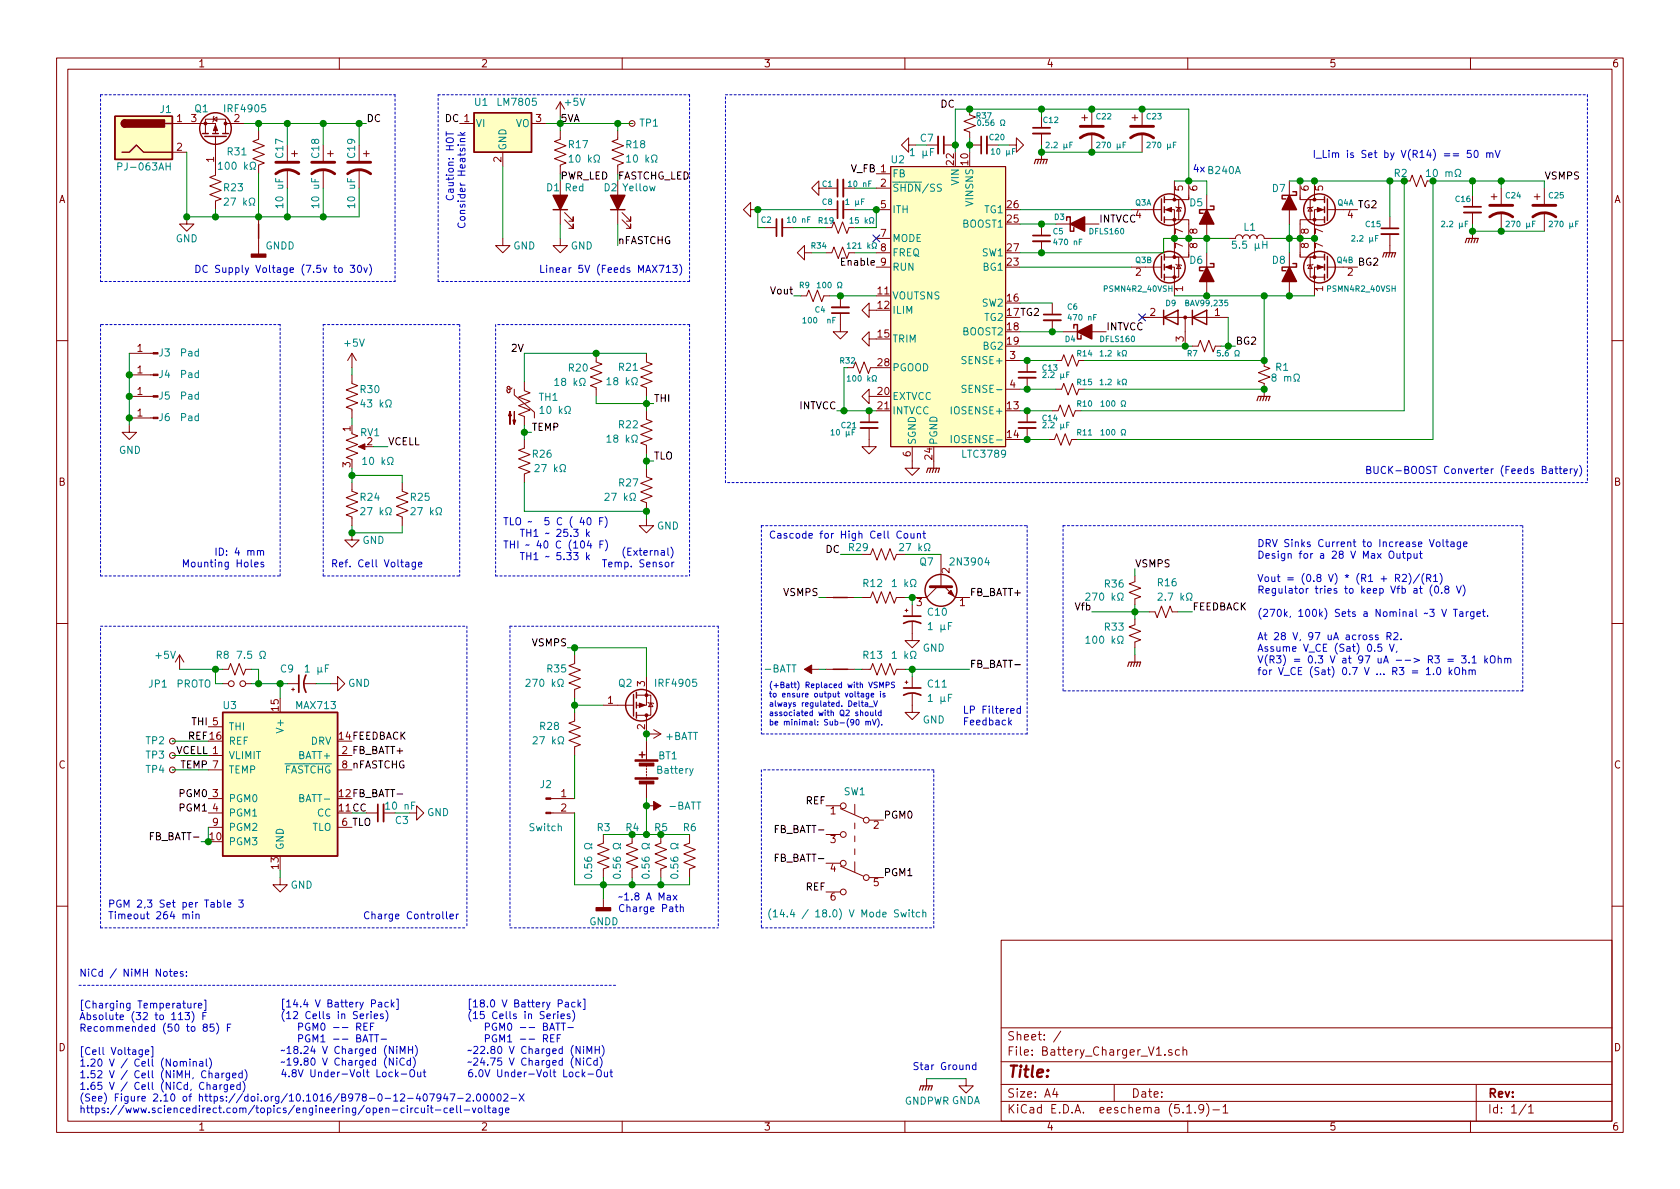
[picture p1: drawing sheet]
<svg xmlns="http://www.w3.org/2000/svg" width="297mm" height="210mm" viewBox="0 0 297 210" stroke-linecap="round" stroke-linejoin="round" font-family="sans-serif">
<defs><g id="words">
<text font-size="2.8" fill="#840000" x="178" y="190.5">Title:</text>
<g font-size="2.1" fill="#840000">
<text x="178" y="184">Sheet: /</text>
<text x="178" y="186.7">File: Battery_Charger_V1.sch</text>
<text x="178" y="196.9">KiCad E.D.A. eeschema (5.1.9)-1</text>
<text x="178" y="194.1">Size: A4</text>
<text x="200" y="194.1">Date:</text>
<text x="263" y="194.1">Rev:</text>
<text x="263" y="196.9">Id: 1/1</text>
</g>
<g font-size="1.8" fill="#840000">
<text x="35" y="11.9">1</text>
<text x="85" y="11.9">2</text>
<text x="135" y="11.9">3</text>
<text x="185" y="11.9">4</text>
<text x="235" y="11.9">5</text>
<text x="285" y="11.9">6</text>
<text x="31.3" y="21.6">1</text>
<text x="33.8" y="21.6">3</text>
<text x="41.4" y="21.6">2</text>
<text x="94.8" y="21.6">3</text>
<text x="31.3" y="26.7">2</text>
<text x="37.8" y="28.7" transform="rotate(-90 37.8 28.7)">1</text>
<text x="88.6" y="28.7" transform="rotate(-90 88.6 28.7)">2</text>
<text x="168.7" y="29.2" transform="rotate(-90 168.7 29.2)">22</text>
<text x="171.2" y="29.2" transform="rotate(-90 171.2 29.2)">10</text>
<text x="10.4" y="35.9">A</text>
<text x="155.7" y="33">2</text>
<text x="209.2" y="33.8" transform="rotate(-90 209.2 33.8)">5</text>
<text x="211.7" y="33.8" transform="rotate(-90 211.7 33.8)">6</text>
<text x="231.4" y="33.8" transform="rotate(-90 231.4 33.8)">6</text>
<text x="233.9" y="33.8" transform="rotate(-90 233.9 33.8)">5</text>
<text x="285.4" y="35.9">A</text>
<text x="155.7" y="36.8">5</text>
<text x="155.7" y="41.9">7</text>
<text x="178.1" y="39.4">25</text>
<text x="178.1" y="36.8">26</text>
<text x="200.8" y="38.6">4</text>
<text x="209.2" y="41.4" transform="rotate(-90 209.2 41.4)">7</text>
<text x="210.4" y="36.5">D5</text>
<text x="211.7" y="41.4" transform="rotate(-90 211.7 41.4)">8</text>
<text x="231.4" y="41.4" transform="rotate(-90 231.4 41.4)">8</text>
<text x="233.9" y="41.4" transform="rotate(-90 233.9 41.4)">7</text>
<text x="238.3" y="38.6">4</text>
<text x="155.7" y="44.4">8</text>
<text x="178.1" y="47">23</text>
<text x="178.1" y="44.4">27</text>
<text x="209.2" y="43.9" transform="rotate(-90 209.2 43.9)">7</text>
<text x="210.4" y="46.7">D6</text>
<text x="211.7" y="43.9" transform="rotate(-90 211.7 43.9)">8</text>
<text x="231.4" y="43.9" transform="rotate(-90 231.4 43.9)">8</text>
<text x="233.9" y="43.9" transform="rotate(-90 233.9 43.9)">7</text>
<text x="155.2" y="52.1">11</text>
<text x="178.1" y="53.3">16</text>
<text x="200.8" y="48.8">2</text>
<text x="209.2" y="51.5" transform="rotate(-90 209.2 51.5)">1</text>
<text x="233.9" y="51.5" transform="rotate(-90 233.9 51.5)">1</text>
<text x="238.3" y="48.8">2</text>
<text x="155.2" y="54.6">12</text>
<text x="155.2" y="59.7">15</text>
<text x="178.1" y="58.4">18</text>
<text x="203.4" y="55.9">2</text>
<text x="214.8" y="55.9">1</text>
<text x="24.3" y="62.2">1</text>
<text x="155.2" y="64.8">28</text>
<text x="178.1" y="61">19</text>
<text x="178.6" y="63.5">3</text>
<text x="209.3" y="60.4" transform="rotate(-90 209.3 60.4)">3</text>
<text x="24.3" y="69.8">1</text>
<text x="24.3" y="66">1</text>
<text x="155.2" y="69.8">20</text>
<text x="178.6" y="68.6">4</text>
<text x="24.3" y="73.7">1</text>
<text x="62" y="76.3" transform="rotate(-90 62 76.3)">1</text>
<text x="155.2" y="72.4">21</text>
<text x="178.1" y="72.4">13</text>
<text x="178.1" y="77.5">14</text>
<text x="62" y="82.6" transform="rotate(-90 62 82.6)">3</text>
<text x="64.9" y="78.7">2</text>
<text x="161" y="80.7" transform="rotate(-90 161 80.7)">6</text>
<text x="164.8" y="81.2" transform="rotate(-90 164.8 81.2)">24</text>
<text x="10.4" y="85.9">B</text>
<text x="285.4" y="85.9">B</text>
<text x="167.9" y="101.4" transform="rotate(-90 167.9 101.4)">2</text>
<text x="162.1" y="107.2">3</text>
<text x="169.7" y="107.2">1</text>
<text x="49.3" y="125.7" transform="rotate(-90 49.3 125.7)">15</text>
<text x="107.5" y="124.5">1</text>
<text x="114" y="121.4" transform="rotate(-90 114 121.4)">3</text>
<text x="114" y="129" transform="rotate(-90 114 129)">2</text>
<text x="10.4" y="135.9">C</text>
<text x="285.4" y="135.9">C</text>
<text x="37.6" y="141">3</text>
<text x="37.6" y="143.5">4</text>
<text x="99.2" y="141">1</text>
<text x="99.2" y="143.5">2</text>
<text x="37.1" y="148.6">10</text>
<text x="37.6" y="146">9</text>
<text x="146.8" y="144">1</text>
<text x="146.8" y="149.1">3</text>
<text x="154.5" y="146.6">2</text>
<text x="49.3" y="153.6" transform="rotate(-90 49.3 153.6)">13</text>
<text x="146.8" y="154.2">4</text>
<text x="146.8" y="159.3">6</text>
<text x="154.5" y="156.7">5</text>
<text x="10.4" y="185.9">D</text>
<text x="285.4" y="185.9">D</text>
<text x="35" y="199.9">1</text>
<text x="85" y="199.9">2</text>
<text x="135" y="199.9">3</text>
<text x="185" y="199.9">4</text>
<text x="235" y="199.9">5</text>
<text x="285" y="199.9">6</text>
</g>
<g font-size="1.8" fill="#008484">
<text x="28.3" y="20">J1</text>
<text x="34.5" y="19.9">Q1</text>
<text x="40" y="19.9">IRF4905</text>
<text x="84" y="18.7">U1</text>
<text x="84.1" y="22.5">VI</text>
<text x="88.2" y="18.7">LM7805</text>
<text x="91.2" y="22.5">VO</text>
<text x="100" y="18.7">+5V</text>
<text x="113.2" y="22.4">TP1</text>
<text x="40.3" y="27.5">R31</text>
<text x="50.1" y="27.9" transform="rotate(-90 50.1 27.9)">C17</text>
<text x="56.4" y="27.9" transform="rotate(-90 56.4 27.9)">C18</text>
<text x="62.8" y="27.9" transform="rotate(-90 62.8 27.9)">C19</text>
<text x="89.5" y="26.7" transform="rotate(-90 89.5 26.7)">GND</text>
<text x="100.6" y="26.2">R17</text>
<text x="101.6" y="28.7">10 k</text>
<text x="110.8" y="26.2">R18</text>
<text x="111.8" y="28.7">10 k</text>
<text x="157.6" y="28.9">U2</text>
<text x="161.7" y="27.6">1 F</text>
<text x="162.8" y="25.1">C7</text>
<text x="21.4" y="30.1">PJ-063AH</text>
<text x="39.6" y="33.8">R23</text>
<text x="39.7" y="30">100 k</text>
<text x="96.7" y="33.8">D1</text>
<text x="99.9" y="33.8">Red</text>
<text x="106.8" y="33.8">D2</text>
<text x="110.2" y="33.8">Yellow</text>
<text x="157.7" y="31.4">FB</text>
<text x="157.7" y="33.9">SHDN/SS</text>
<text x="169.5" y="32.7" transform="rotate(-90 169.5 32.7)">VIN</text>
<text x="225" y="34">D7</text>
<text x="246.5" y="31.3">R2</text>
<text x="253.2" y="31.3">10 m</text>
<text x="40.6" y="36.4">27 k</text>
<text x="50.1" y="36.5" transform="rotate(-90 50.1 36.5)">10 uF</text>
<text x="56.4" y="36.5" transform="rotate(-90 56.4 36.5)">10 uF</text>
<text x="62.8" y="36.5" transform="rotate(-90 62.8 36.5)">10 uF</text>
<text x="157.7" y="37.7">ITH</text>
<text x="170.3" y="40.3">BOOST1</text>
<text x="172.1" y="36.3" transform="rotate(-90 172.1 36.3)">VINSNS</text>
<text x="174.1" y="37.7">TG1</text>
<text x="220" y="40.8">L1</text>
<text x="31.1" y="42.8">GND</text>
<text x="46.9" y="44.1">GNDD</text>
<text x="90.8" y="44.1">GND</text>
<text x="100.9" y="44.1">GND</text>
<text x="157.7" y="42.8">MODE</text>
<text x="157.7" y="45.3">FREQ</text>
<text x="157.7" y="47.9">RUN</text>
<text x="173.7" y="45.3">SW1</text>
<text x="173.9" y="47.9">BG1</text>
<text x="218.9" y="44">5.5 H</text>
<text x="225" y="46.7">D8</text>
<text x="157.7" y="53">VOUTSNS</text>
<text x="157.7" y="55.5">ILIM</text>
<text x="170.3" y="59.3">BOOST2</text>
<text x="173.7" y="54.2">SW2</text>
<text x="174.1" y="56.8">TG2</text>
<text x="28.1" y="63">J3</text>
<text x="32" y="63">Pad</text>
<text x="61" y="61.3">+5V</text>
<text x="100.6" y="65.7">R20</text>
<text x="109.5" y="65.6">R21</text>
<text x="157.7" y="60.6">TRIM</text>
<text x="157.7" y="65.7">PGOOD</text>
<text x="170.5" y="64.4">SENSE+</text>
<text x="173.9" y="61.8">BG2</text>
<text x="225.6" y="65.6">R1</text>
<text x="28.1" y="70.7">J5</text>
<text x="28.1" y="66.8">J4</text>
<text x="32" y="70.7">Pad</text>
<text x="32" y="66.8">Pad</text>
<text x="63.8" y="69.5">R30</text>
<text x="95.3" y="70.9">TH1</text>
<text x="99.1" y="68.2">18 k</text>
<text x="108.3" y="68.1">18 k</text>
<text x="157.7" y="70.7">EXTVCC</text>
<text x="171" y="69.5">SENSE-</text>
<text x="225.8" y="67.5">8 m</text>
<text x="28.1" y="74.5">J6</text>
<text x="32" y="74.5">Pad</text>
<text x="63.8" y="77.1">RV1</text>
<text x="64.8" y="72.1">43 k</text>
<text x="96.4" y="73.2">10 k</text>
<text x="109.5" y="75.7">R22</text>
<text x="157.7" y="73.3">INTVCC</text>
<text x="168.7" y="73.3">IOSENSE+</text>
<text x="21" y="80.3">GND</text>
<text x="65.1" y="82.2">10 k</text>
<text x="94.2" y="80.9">R26</text>
<text x="95.6" y="83.5">27 k</text>
<text x="108.3" y="78.3">18 k</text>
<text x="161.9" y="78.7" transform="rotate(-90 161.9 78.7)">SGND</text>
<text x="165.7" y="78.7" transform="rotate(-90 165.7 78.7)">PGND</text>
<text x="169.1" y="78.4">IOSENSE-</text>
<text x="170.3" y="80.9">LTC3789</text>
<text x="63.8" y="88.6">R24</text>
<text x="72.7" y="88.6">R25</text>
<text x="107.9" y="88.6">27 k</text>
<text x="109.5" y="86">R27</text>
<text x="64.8" y="91.1">27 k</text>
<text x="73.7" y="91.1">27 k</text>
<text x="116.2" y="93.6">GND</text>
<text x="64.1" y="96.2">GND</text>
<text x="150.1" y="97.5">R29</text>
<text x="160" y="97.5">27 k</text>
<text x="162.7" y="100">Q7</text>
<text x="168.4" y="100">2N3904</text>
<text x="152.7" y="103.8">R12</text>
<text x="158.6" y="103.8">1 k</text>
<text x="193.1" y="106.2">270 k</text>
<text x="195.4" y="103.9">R36</text>
<text x="204.7" y="103.7">R16</text>
<text x="205.8" y="106.2">2.7 k</text>
<text x="164.1" y="108.9">C10</text>
<text x="164.9" y="111.4">1 F</text>
<text x="193.1" y="113.8">100 k</text>
<text x="195.4" y="111.5">R33</text>
<text x="27.6" y="116.5">+5V</text>
<text x="38.3" y="116.5">R8</text>
<text x="43" y="116.5">7.5</text>
<text x="49.6" y="118.9">C9</text>
<text x="54.8" y="118.9">1 F</text>
<text x="96.8" y="118.9">R35</text>
<text x="135.3" y="118.9">-BATT</text>
<text x="152.7" y="116.5">R13</text>
<text x="158.6" y="116.5">1 k</text>
<text x="163.1" y="115.2">GND</text>
<text x="26.4" y="121.6">JP1</text>
<text x="31.1" y="121.6">PROTO</text>
<text x="39.5" y="125.4">U3</text>
<text x="52.5" y="125.4">MAX713</text>
<text x="61.5" y="121.5">GND</text>
<text x="94.1" y="121.5">270 k</text>
<text x="109.4" y="121.5">Q2</text>
<text x="116.2" y="121.5">IRF4905</text>
<text x="164.1" y="121.6">C11</text>
<text x="164.9" y="124.1">1 F</text>
<text x="25.8" y="131.6">TP2</text>
<text x="40.4" y="131.7">REF</text>
<text x="40.4" y="129.2">THI</text>
<text x="50.2" y="129.2" transform="rotate(-90 50.2 129.2)">V+</text>
<text x="54.9" y="131.7">DRV</text>
<text x="95.2" y="131.6">27 k</text>
<text x="95.5" y="129.1">R28</text>
<text x="117.7" y="130.9">+BATT</text>
<text x="163.1" y="127.9">GND</text>
<text x="25.8" y="136.7">TP4</text>
<text x="25.8" y="134.2">TP3</text>
<text x="40.4" y="134.2">VLIMIT</text>
<text x="40.4" y="136.8">TEMP</text>
<text x="50.1" y="136.8">FASTCHG</text>
<text x="52.9" y="134.2">BATT+</text>
<text x="116.3" y="136.8">Battery</text>
<text x="116.4" y="134.3">BT1</text>
<text x="40.4" y="141.9">PGM0</text>
<text x="53.4" y="141.9">BATT-</text>
<text x="95.6" y="139.4">J2</text>
<text x="118.5" y="143.2">-BATT</text>
<text x="149.2" y="140.6">SW1</text>
<text x="40.4" y="149.5">PGM3</text>
<text x="40.4" y="144.4">PGM1</text>
<text x="40.4" y="146.9">PGM2</text>
<text x="55.1" y="146.9">TLO</text>
<text x="56.1" y="144.4">CC</text>
<text x="70" y="145.7">C3</text>
<text x="75.5" y="144.3">GND</text>
<text x="93.7" y="147">Switch</text>
<text x="105.6" y="147">R3</text>
<text x="110.7" y="147">R4</text>
<text x="115.8" y="147">R5</text>
<text x="120.9" y="147">R6</text>
<text x="50.2" y="150.4" transform="rotate(-90 50.2 150.4)">GND</text>
<text x="104.7" y="154.2" transform="rotate(-90 104.7 154.2)">0.56</text>
<text x="109.8" y="154.2" transform="rotate(-90 109.8 154.2)">0.56</text>
<text x="114.9" y="154.2" transform="rotate(-90 114.9 154.2)">0.56</text>
<text x="119.9" y="154.2" transform="rotate(-90 119.9 154.2)">0.56</text>
<text x="51.4" y="157.1">GND</text>
<text x="104.2" y="163.6">GNDD</text>
<text x="138.6" y="162.2">(14.4 / 18.0) V Mode Switch</text>
<text x="159.9" y="195.3">GNDPWRGNDA</text>
</g>
<g font-size="1.8">
<text x="64.8" y="21.6">DC</text>
<text x="78.7" y="21.6">DC 1</text>
<text x="99.1" y="21.6">5VA</text>
<text x="166.3" y="19">DC</text>
<text x="99.1" y="31.7">PWR_LED</text>
<text x="109.2" y="31.7">FASTCHG_LED</text>
<text x="150.4" y="30.5">V_FB 1</text>
<text x="273" y="31.7">VSMPS</text>
<text x="194.3" y="39.4">INTVCC</text>
<text x="240" y="36.8">TG2</text>
<text x="109.2" y="43.2">nFASTCHG</text>
<text x="149.1" y="47">Enable 9</text>
<text x="240" y="47">BG2</text>
<text x="136.4" y="52.1">Vout</text>
<text x="178.1" y="55.9">17TG2</text>
<text x="195.6" y="58.4">INTVCC</text>
<text x="90.6" y="62.2">2V</text>
<text x="218.4" y="61">BG2</text>
<text x="115.6" y="71.1">THI</text>
<text x="94" y="76.2">TEMP</text>
<text x="141.4" y="72.4">INTVCC</text>
<text x="68.6" y="78.7">VCELL</text>
<text x="115.6" y="81.3">TLO</text>
<text x="146" y="97.8">DC</text>
<text x="200.7" y="100.3">VSMPS</text>
<text x="138.6" y="105.4">VSMPS</text>
<text x="171.4" y="105.4">FB_BATT+</text>
<text x="190.2" y="107.9">Vfb</text>
<text x="210.8" y="107.9">FEEDBACK</text>
<text x="94.1" y="114.3">VSMPS</text>
<text x="171.4" y="118.1">FB_BATT-</text>
<text x="33.3" y="130.8">REF16</text>
<text x="34" y="128.3">THI 5</text>
<text x="60" y="130.8">14FEEDBACK</text>
<text x="31" y="133.3">VCELL 1</text>
<text x="31.9" y="135.9">TEMP 7</text>
<text x="60.5" y="133.3">2 FB_BATT+</text>
<text x="60.5" y="135.9">8 nFASTCHG</text>
<text x="31.8" y="143.5">PGM1</text>
<text x="31.8" y="141">PGM0</text>
<text x="60" y="143.5">11CC</text>
<text x="60" y="141">12FB_BATT-</text>
<text x="142.5" y="142.2">REF</text>
<text x="26.9" y="148.6">FB_BATT-</text>
<text x="60.5" y="146">6 TLO</text>
<text x="137.4" y="147.3">FB_BATT-</text>
<text x="156.2" y="144.8">PGM0</text>
<text x="137.4" y="152.4">FB_BATT-</text>
<text x="156.2" y="154.9">PGM1</text>
<text x="142.5" y="157.5">REF</text>
</g>
<g font-size="1.8" fill="#0000c2">
<text x="238.7" y="27.9">I_Lim is Set by V(R14) == 50 mV</text>
<text x="80.2" y="34.5" transform="rotate(-90 80.2 34.5)">Caution: HOT</text>
<text x="210.8" y="30.5">4x B240A</text>
<text x="82.3" y="38.6" transform="rotate(-90 82.3 38.6)">Consider Heatsink</text>
<text x="34.3" y="48.3">DC Supply Voltage (7.5v to 30v)</text>
<text x="95.2" y="48.3">Linear 5V (Feeds MAX713)</text>
<text x="241.3" y="83.8">BUCK-BOOST Converter (Feeds Battery)</text>
<text x="88.9" y="92.9">TLO</text>
<text x="90.4" y="94.9">TH1 25.3 k</text>
<text x="135.9" y="95.2">Cascode for High Cell Count</text>
<text x="33.7" y="100.3">Mounting Holes</text>
<text x="39.5" y="98.3">ID: 4 mm</text>
<text x="61" y="100.3">Ref. Cell Voltage</text>
<text x="88.9" y="97">THI 40 C (104 F)</text>
<text x="90.4" y="99.1">TH1 5.33 k</text>
<text x="107.7" y="100.3">Temp. Sensor</text>
<text x="111.2" y="98.3">(External)</text>
<text x="222.2" y="96.7">DRV Sinks Current to Increase Voltage</text>
<text x="222.2" y="98.8">Design for a 28 V Max Output</text>
<text x="222.2" y="102.9">Vout = (0.8 V) * (R1 + R2)/(R1)</text>
<text x="222.2" y="105">Regulator tries to keep Vfb at (0.8 V)</text>
<text x="222.2" y="109.1">(270k, 100k) Sets a Nominal 3 V Target.</text>
<text x="222.2" y="113.2">At 28 V, 97 uA across R2.</text>
<text x="222.2" y="115.3">Assume V_CE (Sat) 0.5 V,</text>
<text x="222.2" y="117.3">V(R3) = 0.3 V at 97 uA --&gt; R3 = 3.1 kOhm</text>
<text x="222.2" y="119.4">for V_CE (Sat) 0.7 V ... R3 = 1.0 kOhm</text>
<text x="170.2" y="126.2">LP Filtered</text>
<text x="170.2" y="128.3">Feedback</text>
<text x="19" y="160.5">PGM 2,3 Set per Table 3</text>
<text x="109.2" y="159.2">1.8 A Max</text>
<text x="109.2" y="161.3">Charge Path</text>
<text x="19" y="162.6">Timeout 264 min</text>
<text x="66.2" y="162.6">Charge Controller</text>
<text x="14" y="172.7">NiCd / NiMH Notes:</text>
<text x="14" y="178.3">[Charging Temperature]</text>
<text x="49.5" y="178.1">[14.4 V Battery Pack]</text>
<text x="82.5" y="178.1">[18.0 V Battery Pack]</text>
<text x="14" y="180.4">Absolute (32 to 113) F</text>
<text x="14" y="182.4">Recommended (50 to 85) F</text>
<text x="49.5" y="180.2">(12 Cells in Series)</text>
<text x="51" y="182.3">PGM0 -- REF</text>
<text x="51" y="184.3">PGM1 -- BATT-</text>
<text x="82.5" y="180.2">(15 Cells in Series)</text>
<text x="84" y="182.3">PGM0 -- BATT-</text>
<text x="84" y="184.3">PGM1 -- REF</text>
<text x="14" y="186.6">[Cell Voltage]</text>
<text x="14" y="188.6">1.20 V / Cell (Nominal)</text>
<text x="14" y="190.7">1.52 V / Cell (NiMH, Charged)</text>
<text x="49.5" y="186.4">18.24 V Charged (NiMH)</text>
<text x="49.5" y="188.4">19.80 V Charged (NiCd)</text>
<text x="49.5" y="190.5">4.8V Under-Volt Lock-Out</text>
<text x="82.5" y="186.4">22.80 V Charged (NiMH)</text>
<text x="82.5" y="188.4">24.75 V Charged (NiCd)</text>
<text x="82.5" y="190.5">6.0V Under-Volt Lock-Out</text>
<text x="161.3" y="189.2">Star Ground</text>
<text x="14" y="192.7">1.65 V / Cell (NiCd, Charged)</text>
<text x="14" y="194.8">(See) Figure 2.10 of https://doi.org/10.1016/B978-0-12-407947-2.00002-X</text>
<text x="14" y="196.8">https://www.sciencedirect.com/topics/engineering/open-circuit-cell-voltage</text>
</g>
<text font-size="1.8" fill="#008400" x="68.5" y="143.2">10 nF</text>
<g font-size="1.4" fill="#008484">
<text x="172.7" y="21">R37</text>
<text x="173.7" y="22.2">0.56</text>
<text x="184.5" y="21.7">C12</text>
<text x="193.9" y="21.1">C22</text>
<text x="202.8" y="21.1">C23</text>
<text x="175" y="24.8">C20</text>
<text x="176" y="27.3">10 F</text>
<text x="185.7" y="26.2">2.2 F</text>
<text x="194.7" y="26.2">270 F</text>
<text x="203.6" y="26.2">270 F</text>
<text x="145.4" y="33">C1</text>
<text x="150.2" y="33">10 nF</text>
<text x="257.4" y="35.7">C16</text>
<text x="266.3" y="35.1">C24</text>
<text x="273.9" y="35.1">C25</text>
<text x="134.6" y="39.4">C2</text>
<text x="139.4" y="39.4">10 nF</text>
<text x="144.8" y="39.5">R19</text>
<text x="145.4" y="36.2">C8</text>
<text x="150.2" y="36.2">1 F</text>
<text x="151.1" y="39.5">15 k</text>
<text x="186.2" y="41.4">C5</text>
<text x="186.5" y="38.9">D3</text>
<text x="192.7" y="41.4">DFLS160</text>
<text x="200.7" y="36.3">Q3A</text>
<text x="236.5" y="36.3">Q4A</text>
<text x="241.5" y="40.2">C15</text>
<text x="255.6" y="40.2">2.2 F</text>
<text x="267.1" y="40.2">270 F</text>
<text x="274.7" y="40.2">270 F</text>
<text x="143.5" y="44">R34</text>
<text x="150.7" y="44">121 k</text>
<text x="186.6" y="43.3">470 nF</text>
<text x="200.8" y="46.5">Q3B</text>
<text x="236.4" y="46.5">Q4B</text>
<text x="239.8" y="42.7">2.2 F</text>
<text x="141.4" y="50.9">R9</text>
<text x="145.3" y="50.9">100</text>
<text x="195.4" y="51.6">PSMN4R2_40VSH</text>
<text x="234.9" y="51.6">PSMN4R2_40VSH</text>
<text x="142.5" y="57.2">100 nF</text>
<text x="144.1" y="55.3">C4</text>
<text x="188.8" y="54.8">C6</text>
<text x="189.2" y="56.7">470 nF</text>
<text x="206.1" y="54.1">D9</text>
<text x="209.8" y="54.1">BAV99,235</text>
<text x="148.6" y="64.3">R32</text>
<text x="184.4" y="65.6">C13</text>
<text x="188.4" y="60.5">D4</text>
<text x="190.5" y="63">R14</text>
<text x="194.6" y="60.5">DFLS160</text>
<text x="195.3" y="63">1.2 k</text>
<text x="210" y="63">R7</text>
<text x="216" y="63">5.6</text>
<text x="150.7" y="67.5">100 k</text>
<text x="185.1" y="66.8">2.2 F</text>
<text x="190.5" y="71.9">R10</text>
<text x="190.5" y="68.1">R15</text>
<text x="195.3" y="68.1">1.2 k</text>
<text x="195.5" y="71.9">100</text>
<text x="147.7" y="77">10 F</text>
<text x="148.8" y="75.7">C21</text>
<text x="184.4" y="74.4">C14</text>
<text x="185.1" y="75.7">2.2 F</text>
<text x="190.5" y="77">R11</text>
<text x="195.5" y="77">100</text>
</g>
<g font-size="1.4" fill="#0000c2">
<text x="135.9" y="121.7">(+Batt) Replaced with VSMPS</text>
<text x="135.9" y="123.3">to ensure output voltage is</text>
<text x="135.9" y="125">always regulated. Delta_V</text>
<text x="135.9" y="126.6">associated with Q2 should</text>
<text x="135.9" y="128.3">be minimal: Sub-(90 mV).</text>
</g>
</g></defs>
<g fill="none" stroke="#840000" stroke-width=".18">
<path d="M10 10.3h277v189.9h-277zM12 12.2h273v186.1h-273zM60 10.3v1.9M99.1 18v2.6M99.1 18l.7 1.3M99.1 18l-.8 1.3M110 10.3v1.9M160 10.3v1.9M171.4 19.3v1l1.1 .4-2.1 .8 2.1 .7-2.1 .8 1 .4v1M193 19.3v2.8M201.9 19.3v2.8M210 10.3v1.9"/>
<path d="M260 10.3v1.9M30.5 21.8h7.6v1.8M30.5 26.9h2.5M33 38.3v1.3h1.3l-1.3 1.3-1.3-1.3h1.3M36.3 23.6v-2.5h3.6v2.5M37.7 21.1l.7-.4v.8zM37.8 20.6l-.1 .1v.8l-.1 .1M38.1 24.1v6.9l-1 .4 2 .7-2 .8 2 .7-2 .8 2 .8-1 .4v1.5M39.9 21.8h3.3M45.7 23.1v1.5l-1 .4 2 .8-2 .7 2 .8-2 .8 2 .7-1 .4v1.5M45.7 38.3v6.7M50.8 25.6v2.8"/>
<path d="M50.8 30v3.3M51.6 27.2h1M52.1 26.7v1M57.1 25.6v2.8M57.1 30v3.3M57.9 27.2h1M58.4 26.7v1M63.5 25.6v2.8M63.5 30v3.3M64.3 27.2h1M64.8 26.7v1M81.3 21.8h2.5"/>
<path d="M88.9 26.9v2.6M94 21.8h2.5M99.1 23.1v1.5l-1.1 .4 2.1 .8-2.1 .7 2.1 .8-2.1 .8 2.1 .7-1 .4v1.5M99.1 32v7.6M99.8 38.9l1.5 1.5v-.8v.8h-.7M99.8 37.6l1.5 1.5v-.8v.8h-.7M109.2 23.1v1.5l-1 .4 2 .8-2 .7 2 .8-2 .8 2 .7-1 .4v1.5M109.2 32v7.6M110 38.9l1.5 1.5v-.8v.8h-.8M110 37.6l1.5 1.5v-.8v.8h-.8M111.8 21.8h.1M132.7 37.1v-1.3l-1.3 1.3 1.3 1.2v-1.2h1.3"/>
<path d="M144.8 33.3v-1.3l-1.3 1.3 1.3 1.2v-1.2h3.3M146 37.1h2.1M149.1 37.1h2M149.1 33.3h2M154.9 37.1h2.6M154.9 33.3h2.6M154.9 30.7h2.6M157.5 29.5h20.3v49.5h-20.3zM160.7 25.6v-1.2l-1.3 1.2 1.3 1.3v-1.3h1.2M163.8 25.6h2.1M166.9 25.6h2M171.4 25.6h2.1"/>
<path d="M174.5 25.6h2M178.4 25.6h1.3v-1.2l1.3 1.2-1.3 1.3v-1.3M184.1 20.6v2M184.1 23.6v2M184.1 26.9v1.3M184.1 39.6v2.1M186.7 39.6h7.6M191.3 20.8h1M191.8 20.3v1M193 23.6v3.3M200 37.1h5.4M200.2 20.8h1"/>
<path d="M200.7 20.3v1M201.9 23.6v3.3M205.9 37.1h1.7v8.4M205.9 35.3h2.5v3.6h-2.5M207.6 35.3h2.6zM207.6 32v3.3M207.9 36.6l.1 .1h.8l.1 .1M208.4 36.7l.4 .6h-.8zM208.4 38.9h1.8v5.8M210.2 34.5v.7zM210.2 32v2.5M213.4 34.5v7.7"/>
<path d="M228 32v7.6M229.9 35.3h2.5zM229.9 34.8v.5zM229.9 34.5v.7zM229.9 32v2.5M231.6 36.7l.4 .6h-.7zM231.6 38.9h-1.7v5.8M232.2 36.6l-.2 .1h-.7l-.2 .1M232.4 32v3.3M234.2 37.1h-1.8v8.4M234.2 35.3h-2.6v3.6h2.6M234.7 37.1h5.3"/>
<path d="M245.7 38.3v2.1M248.3 32h1l.4-1 .7 2 .8-2 .8 2 .3-1h1.1M260.3 34.5v2.1M260.3 37.6v2M263.7 34.8h1M264.2 34.3v1M265.4 33.3v2.8M265.4 37.6v3.3M271.3 34.8h1M271.8 34.3v1M273 33.3v2.8M273 37.6v3.3"/>
<path d="M88.9 42.2v1.2h1.3l-1.3 1.3-1.3-1.3h1.3M99.1 42.2v1.2h1.2l-1.2 1.3-1.3-1.3h1.3M135.3 40.3h2M138.3 40.3h2M141.6 52.3h1l.4-1 .8 2 .7-2 .8 2 .4-1h1M142.2 44.7v-1.3l-1.2 1.3 1.2 1.3v-1.3h1.3M146 44.7h1.1l.3-1 .8 2 .8-2 .7 2 .4-1h1M146 40.3h1.1l.3-1.1 .8 2.1 .8-2.1 .7 2.1 .4-1h1M148.6 55.4v3.3h1.3l-1.3 1.2-1.3-1.2h1.3M148.6 52.3v2.1M153.7 54.9v-1.3l-1.3 1.3 1.3 1.2v-1.2h1.2M153.7 59.9v-1.2l-1.3 1.2 1.3 1.3v-1.3h1.2"/>
<path d="M154.9 44.7h2.6M154.9 42.2h2.6M154.9 47.2h2.6M184.1 42.7v2M186.1 53.6v2M186.1 56.6v2.1M188 58.7h7.6M200 47.2h5.4M201.9 56.1h15.3M205.9 47.2h1.7v5.1M205.9 45.5h2.5v3.5h-2.5M207.6 45.5h2.6z"/>
<path d="M207.9 46.7l.1 .2h.8l.1 .1M208.4 46.9l.4 .6h-.8zM209.5 56.1v5.1M210.2 44.7v.6zM213.4 44.7v7.6M217.2 42.2h1.2a.63 .63 0 0 1 .7-.7 .63 .63 0 0 1 .6 .7 .63 .63 0 0 1 .6-.7 .63 .63 0 0 1 .7 .7 .63 .63 0 0 1 .6-.7 .63 .63 0 0 1 .6 .7 .63 .63 0 0 1 .7-.7 .63 .63 0 0 1 .6 .7h1.3M228 44.7v7.6M229.9 45.5h2.5zM229.9 45v.5zM229.9 44.7v.6zM231.6 46.9l.4 .6h-.7zM232.2 46.7l-.2 .2h-.7l-.2 .1"/>
<path d="M234.2 47.2h-1.8v5.1M234.2 45.5h-2.6v3.5h2.6M234.7 47.2h5.3M245.7 41.4v3.3M260.3 40.9v1.3M10 60.2h2M22.9 75.2v1.2h1.2l-1.2 1.3-1.3-1.3h1.3M22.9 70.1h4.2M22.9 66.3h4.2M22.9 62.5h4.2M22.9 73.9h4.2M62.2 76.7l1 .4-2 .7 2 .8-2 .8 2 .7-2 .8 1 .4"/>
<path d="M62.2 66.3v1.5l1 .4-2 .8 2 .7-2 .8 2 .7-2 .8 1 .4v1.5M62.2 62.5l-.7 1.2M62.2 62.5v2.5M62.2 62.5l.8 1.2M63.8 79h1M90.5 68.6l-.2 .2-.3 .1-.3-.2v-.3l.3-.1 .2 .2v.8l-.2 .2-.3-.2v-.2l-.2-.1M90.9 68.8v1l3.6 3.1v1M92.7 67.6v1.5l1 .4-2 .7 2 .8-2 .7 2 .8-2 .8 1 .4v1.5M92.7 77.7v1.5l-1 .4 2 .8-2 .7 2 .8-2 .8 2 .7-1 .4v1.5M105.4 62.5v1.5l1 .4-2 .7 2 .8-2 .8 2 .7-2 .8 1 .4v1.5M114.3 62.5v1.5l1 .4-2 .7 2 .8-2 .8 2 .7-2 .8 1 .4v1.5M114.3 72.6v1.6l1 .3-2 .8 2 .8-2 .7 2 .8-2 .8 1 .3v1.6"/>
<path d="M149.9 65h1l.4-1 .7 2 .8-2 .7 2 .4-1h1M153.7 75.7v3.3h1.2l-1.2 1.3-1.3-1.3h1.3M153.7 70.1v-1.3l-1.3 1.3 1.3 1.3v-1.3h1.2M153.7 72.6v2.1M161.3 79v3.8h1.3l-1.3 1.3-1.3-1.3h1.3M177.8 63.7h2.5M177.8 68.8h2.5M181.6 63.7v2.1M181.6 66.8v2M181.6 72.6v2.1M181.6 75.7v2M185.4 77.7h1l.4-1 .8 2 .7-2 .8 2 .4-1h1"/>
<path d="M186.1 72.6h1l.4-1 .7 2.1 .8-2.1 .7 2.1 .4-1.1h1M186.7 63.7h1l.4-1 .7 2.1 .8-2.1 .8 2.1 .4-1.1h1M186.7 68.8h1l.4-1 .7 2 .8-2 .8 2 .4-1h1M210.8 61.2h1l.4-1 .8 2 .7-2 .8 2 .4-1h1M223.5 63.7v1.1l1 .3-2 .8 2 .8-2 .7 1 .4v2.3M285 60.2h2M62.2 94.2v1.3h1.3l-1.3 1.3-1.2-1.3h1.2M62.2 85.3v1.6l1 .3-2 .8 2 .8-2 .7 2 .8-2 .8 1 .3v1.6M71.1 85.3v1.6l1 .3-2 .8 2 .8-2 .7 2 .8-2 .8 1 .3v1.6M114.3 91.7v1.3h1.3l-1.3 1.2-1.3-1.2h1.3M114.3 82.8v1.5l1 .4-2 .8 2 .7-2 .8 2 .8-2 .7 1 .4v1.5M153.9 98l.4-1 .8 2.1 .7-2.1 .8 2.1 .8-2.1 .7 2.1 .4-1.1h1.5"/>
<path d="M165.1 81.5v1.3M166.4 98v5.8M10 110.3h2M31.7 115.8l-.7 1.3M31.7 115.8v2.6M31.7 115.8l.8 1.3M39.4 118.4h1l.4-1.1 .7 2.1 .8-2.1 .8 2.1 .3-1h1M101.6 115.8v1.5l-1 .4 2 .8-2 .7 2 .8-2 .8 2 .7-1 .4v1.5M114.3 119.6v5.1h-1.8M142.2 118.4h2.6M146 118.4h5.1M146 105.7h5.1"/>
<path d="M152.4 118.4h1.5l.4-1.1 .8 2.1 .7-2.1 .8 2.1 .8-2.1 .7 2.1 .4-1h1.5M152.4 105.7h1.5l.4-1.1 .8 2.1 .7-2.1 .8 2.1 .8-2.1 .7 2.1 .4-1h1.5M160 107.9h.5M160.3 107.7v.5M161.3 110v3.3h1.3l-1.3 1.2-1.3-1.2h1.3M161.3 106.9v2.1M161.3 119.6v2.1M165.7 103.8l-1.9 1.9h-2.5M167 103.8l1.9 1.9h2.5M200.7 101.8v1.1l-1.1 .3 2.1 .8-2.1 .8 2.1 .7-1 .4v1M200.7 109.5v1l-1.1 .4 2.1 .7-2.1 .8 2.1 .8-1 .3v1M200.7 115.8v1.3"/>
<path d="M203.2 108.2h1l.4 1 .8-2 .7 2 .8-2 .4 1h1M285 110.3h2M30.5 136.1h.1M30.5 131.1h.1M36.8 133.6h2.6M36.8 128.5h2.6M36.8 136.1h2.6M39.4 120.9h1M43.4 120.9h1M50.8 120.9h2M51.6 121.9h.5M51.8 121.7v.5"/>
<path d="M53.8 120.9h2.1M58.4 120.9h1.3v-1.3l1.3 1.3-1.3 1.3v-1.3M59.7 133.6h2.5M59.7 136.1h2.5M101.6 126v1.5l-1 .4 2 .7-2 .8 2 .8-2 .7 2 .8-1 .4v1.5M106.7 124.7h5.3M112.5 122.9h2.6v3.6h-2.6M114.3 126.5v3.3h2.5M114.3 131.1v3.3M114.3 135.4v.2M114.3 135.9v.2M114.3 136.4v.2"/>
<path d="M114.3 136.9v.3M114.3 137.4v.3M114.3 138.7v2.5M114.6 124.2l.1 .1h.7l.2 .2M115.1 124.3l.3 .7h-.7zM115.6 129l1.2 .8M116.8 129.8l-1.2 .8M160 120.6h.5M160.3 120.4v.5M161.3 122.7v3.3h1.3l-1.3 1.2-1.3-1.2h1.3M36.8 143.8h2.6M36.8 141.2h2.6"/>
<path d="M36.8 146.3h2.6M49.5 155.2v1.3h1.3l-1.3 1.2-1.2-1.2h1.2M59.7 146.3h2.5M64.8 143.8h2M67.8 143.8h2M72.4 143.8h1.3v-1.3l1.2 1.3-1.2 1.2v-1.2M97.4 143.8h4.2M97.4 141.2h4.2M106.7 147.6v1.5l-1 .4 2 .7-2 .8 2 .8-2 .7 2 .8-1 .4v1.5M106.7 159v1.5M111.8 147.6v1.5l-1.1 .4 2.1 .7-2.1 .8 2.1 .8-2.1 .7 2.1 .8-1 .4v1.5M114.3 142.5h2.5"/>
<path d="M116.8 147.6v1.5l-1 .4 2.1 .7-2.1 .8 2.1 .8-2.1 .7 2.1 .8-1.1 .4v1.5M121.9 147.6v1.5l-1 .4 2 .7-2 .8 2 .8-2 .7 2 .8-1 .4v1.5M146 142.5h2.6M146 147.6h2.6M146 152.6h2.6M146 157.7h2.6M148.6 153.2l4.1 1.7M148.6 143l4.1 1.8M151.1 142.2v1.8M151.1 145.5v1.1M151.1 147.8v1M151.1 150.1v1"/>
<path d="M151.1 152.4v1.8M153.7 145h2.5M153.7 155.2h2.5M10 160.2h2M177 166.3h108v32h-108zM285 160.2h2M60 198.3v1.9M110 198.3v1.9M160 198.3v1.9M163.8 190.7v1.3M170.8 190.7v1.3h1.3l-1.3 1.3-1.3-1.3h1.3M177 194.8h108"/>
<path d="M177 191.8h108M177 187.8h108M177 181.8h108M186.5 192.5l-.4 1h1M186.8 193v1M187.6 182.3l-1.3 2M197 191.8v3M206 186.5v.1M207.2 185.7a.37 .37 0 0 0-.6 .1l.1 .2 .5 .2 .1 .1-.3 .3-.4-.1M208.5 185.7l-.4-.1-.3 .3 .1 .6 .2 .1 .4-.1M209.2 185.7a.37 .37 0 0 1 .6 .1v.8M209.2 185.1v1.5"/>
<path d="M209.8 195.8l.5-.5v1.5M209.8 196.8h.9M210 198.3v1.9M211.3 196.7v.1M212.8 196l-.3 .3h-.3l-.2-.3v-.4l.1-.2 .4-.1 .3 .2a1.19 1.19 0 0 1-.3 1.2l-.4 .1M213.3 195.1a1.71 1.71 0 0 1 0 2.3M214.5 196.3h1.1M216.3 195.8l.4-.5v1.5M216.3 196.8h.8M260 198.3v1.9M261 191.8v6.5M269.8 195.2l-1.2 2"/>
<path d="M270.3 195.8l.4-.5v1.5M270.3 196.8h.8"/>
<circle cx="111.8" cy="21.8" r=".51"/>
<circle cx="30.5" cy="136.1" r=".51"/>
<circle cx="30.5" cy="131.1" r=".51"/>
<circle cx="30.5" cy="133.6" r=".51"/>
<circle cx="40.9" cy="120.9" r=".51"/>
<circle cx="42.9" cy="120.9" r=".51"/>
<circle cx="149.1" cy="147.6" r=".51"/>
<circle cx="149.1" cy="152.6" r=".51"/>
<circle cx="149.1" cy="142.5" r=".51"/>
<circle cx="149.1" cy="157.7" r=".51"/>
<circle cx="153.2" cy="155.2" r=".51"/>
<circle cx="153.2" cy="145" r=".51"/>
</g>
<g fill="none" stroke="#840000" stroke-width=".3">
<path d="M137.3 38.7v3.1M148.1 31.7v3.1M148.1 35.6v3M166.9 24.1v3.1M173.5 24.1v3.1M182.6 22.6h3.1M258.8 36.6h3.1M147.1 55.4h3M182.6 41.7h3.1M184.5 55.6h3.1M244.2 40.4h3.1M152.1 74.7h3.1"/>
<path d="M180.1 74.7h3M180.1 65.8h3M52.8 119.4v3M54.1 119.4a3.2 3.2 0 0 0 0 3M159.8 110.2a3.2 3.2 0 0 1 3 0M159.8 109h3M159.8 122.9a3.2 3.2 0 0 1 3 0M159.8 121.7h3M66.8 142.2v3.1"/>
</g>
<g fill="none" stroke="#008484" stroke-width=".18">
<path d="M20.8 29.5l.7-.1v-.5l-.7-.1v1.3M29.4 29.4h.7M30.1 28.8v1.3M38.6 29l.4-.3v1.2M38.6 29.9h.7M39.7 35.1l.5-.1 .2 .4-.1 .2-.7 .7h.8M44.1 36.3h.3v-.2a.55 .55 0 0 1-.3-.9 .55 .55 0 0 1 .9 0v.2a.55 .55 0 0 1-.2 .7v.2h.2M44.2 29.9h.3v-.2a.55 .55 0 0 1-.2-.8 .55 .55 0 0 1 .8-.1l.1 .2a.53 .53 0 0 1-.3 .7v.2h.3M100.6 27.8l.4-.4v1.3M100.6 28.7h.7M105 28.7h.3v-.3a.55 .55 0 0 1-.2-.8 .55 .55 0 0 1 .8 0l.1 .2a.55 .55 0 0 1-.3 .6v.3h.3M110.8 27.8l.4-.4v1.3"/>
<path d="M110.8 28.7h.7M115.2 28.7h.3v-.3a.55 .55 0 0 1-.3-.8 .55 .55 0 0 1 .9 0l.1 .2a.55 .55 0 0 1-.3 .6v.3h.3M149.5 35.5l.3-.3v1M149.5 36.2h.6M150.3 38.8l.3-.3v1M150.3 39.5h.6M152.3 35.7h.4M152.8 35.2h-.5v1M153.7 39.5h.3l-.3-.7 .3-.3 .4 .1 .1 .4-.2 .5h.2M161 26.6l.3-.3v1.2M161 27.5h.7M164.5 26.9h.4"/>
<path d="M165.1 26.3h-.6v1.2M166.4 32.6h-.4l-.3 .2 .1 .3 .6 .2v.4l-.2 .1h-.5M173 21.3l.1-.1a.53 .53 0 0 1 .3 .5 .53 .53 0 0 1-.3 .5 .68 .68 0 0 1-.1-.9zM175.3 26.6l.3-.3v1M175.3 27.3h.5M176.9 22.2h.2v-.2l-.2-.1v-.4l.3-.3 .4 .2v.3l-.2 .5h.2M179 26.8h.3M179.5 26.3h-.5v1M185 25.2l.3-.1 .2 .3-.6 .7h.6M189.2 25.6h.3M189.6 25.1h-.4v1M193.9 25.2l.4-.1 .2 .3-.6 .7h.6"/>
<path d="M198.6 25.6h.3M199.1 25.1h-.5v1M202.8 25.2l.4-.1 .2 .3-.7 .7h.7M207.5 25.6h.3M207.9 25.1h-.4v1M252.2 30.3l.4-.4v1.3M252.2 31.2h.7M254.9 39.2l.3-.1 .2 .3-.6 .7h.6M257.3 31.2h.3v-.2a.55 .55 0 0 1-.3-.8 .55 .55 0 0 1 .9-.1 .6 .6 0 0 1-.2 .9v.2h.3M259.1 39.6h.3M259.5 39.1h-.4v1M266.3 39.2l.4-.1 .2 .3-.7 .7h.7"/>
<path d="M271 39.6h.3M271.4 39.1h-.4v1M273.9 39.2l.4-.1 .2 .3-.6 .7h.6M278.6 39.6h.3M279.1 39.1h-.5v1M142 56.4l.2-.3v1M142 57.1h.5M144.5 50.2l.3-.3v1M144.5 50.9h.6M147.7 56.1h-.5v1M148.1 50.9h.2l-.2-.7 .3-.3 .4 .2v.3l-.2 .5h.2M149.8 43.2l.3-.3v1"/>
<path d="M149.8 43.9h.6M154.2 43.9h.2l-.2-.7 .3-.3 .4 .2 .1 .4-.3 .4h.3M218.5 42.6h-.6v.7l.5-.2 .2 .3v.3l-.2 .2-.5-.1M223.3 43.3h.7M224 42.6v1.3M239 41.8l.4-.1 .2 .2-.6 .7h.6M243.2 42.1h.3M243.7 41.7h-.5v.9M64.1 70.7l-.3 .8h.8M68.2 72h.3v-.3a.55 .55 0 0 1-.3-.8 .55 .55 0 0 1 .9 0l.1 .2a.55 .55 0 0 1-.3 .6v.3h.3M95.5 72.2l.3-.3v1.2M95.5 73.1h.7"/>
<path d="M98.1 67.3l.4-.4v1.3M98.1 68.2h.7M99.9 73.1h.3v-.2a.55 .55 0 0 1-.3-.8 .55 .55 0 0 1 .9-.1v.2a.55 .55 0 0 1-.2 .7v.2h.2M102.5 68.2h.3v-.3a.55 .55 0 0 1-.3-.8 .55 .55 0 0 1 .9 0l.1 .2a.55 .55 0 0 1-.3 .6v.3h.3M107.3 67.1l.4-.3v1.2M107.3 77.3l.4-.4v1.3M107.3 68h.7M107.3 78.2h.7M111.7 68h.3v-.2a.55 .55 0 0 1-.2-.8 .55 .55 0 0 1 .8-.1l.1 .2a.55 .55 0 0 1-.3 .7v.2h.3M111.7 78.2h.3v-.2a.55 .55 0 0 1-.2-.9 .55 .55 0 0 1 .8 0l.1 .2a.55 .55 0 0 1-.3 .7v.2h.3M146.9 76.2l.3-.3v1M146.9 76.9h.6"/>
<path d="M149.8 66.7l.3-.3v1M149.8 67.4h.6M150.7 76.4h.3M151.1 75.9h-.4v1M154.2 67.4h.2l-.2-.7 .3-.3 .4 .2 .1 .3-.3 .5h.3M168.2 77v1.3M170.8 68.2l-.5-.1-.2 .1v.4l.6 .3 .1 .3-.2 .2-.5-.1M184.4 74.8l.4-.1 .2 .2-.6 .8h.6M184.4 65.9l.4-.1 .2 .3-.6 .7h.6M188.6 75.2h.3M188.6 66.3h.3M189.1 74.7h-.5v1"/>
<path d="M189.1 65.8h-.5v1M194.5 62.2l.3-.2v1M194.5 67.3l.3-.2v.9M194.5 68h.6M194.5 63h.6M194.7 76.2l.2-.3v1M194.7 71.1l.2-.2v1M194.7 76.9h.5M194.7 71.9h.5M198.2 76.9h.3l-.3-.7 .3-.3 .5 .2v.4l-.2 .4h.2M198.2 71.9h.3l-.3-.8 .3-.2 .5 .1v.4l-.2 .5h.2M198.4 63h.3l-.3-.8 .3-.2 .4 .1v.5l-.2 .2v.2h.3"/>
<path d="M198.4 68h.3l-.3-.7 .3-.2 .4 .1v.5l-.2 .2v.1h.3M215.7 62h-.4l-.1 .5 .5-.1 .1 .4-.2 .2-.4-.1M218.3 63h.3l-.3-.8 .3-.2 .4 .1 .1 .4-.3 .5h.3M225.1 66.7l-.2-.3 .2-.3h.3l.2 .3v.2l-.6 .1-.1 .2v.3l.2 .2h.4l.1-.2v-.3l-.2-.2M228.8 67.4h.3v-.2a.54 .54 0 0 1-.3-.8 .54 .54 0 0 1 .8-.2 .59 .59 0 0 1-.2 1v.2h.3M63.8 89.9l.5-.1 .2 .3v.2l-.8 .7h.8M64.1 81.2l.4-.3v1.2M64.1 82.1h.7M68.2 91h.3v-.2a.55 .55 0 0 1-.3-.8 .55 .55 0 0 1 .9-.1l.1 .2a.55 .55 0 0 1-.3 .7v.2h.3M68.5 82.1h.3v-.2a.55 .55 0 0 1-.2-.8 .55 .55 0 0 1 .8-.1l.1 .2a.55 .55 0 0 1-.3 .7v.2h.3M72.7 89.9l.5-.1 .2 .3v.2l-.8 .7h.8M77.1 91h.3v-.2a.55 .55 0 0 1-.3-.8 .55 .55 0 0 1 .9-.1l.1 .2a.55 .55 0 0 1-.3 .7v.2h.3"/>
<path d="M94.6 82.3l.5-.2 .2 .4v.2l-.8 .7h.8M99 83.4h.3v-.2a.55 .55 0 0 1-.2-.8 .55 .55 0 0 1 .8-.1l.1 .2a.55 .55 0 0 1-.3 .7v.2h.3M107 87.3l.5-.1 .2 .4-.1 .2-.7 .7h.8M111.4 88.5h.3v-.2a.55 .55 0 0 1-.3-.9 .55 .55 0 0 1 .9 0v.2a.55 .55 0 0 1-.2 .7v.2h.2M159.1 96.2l.4-.1 .3 .4-.1 .2-.7 .7h.8M163.4 97.4h.4v-.3a.55 .55 0 0 1-.3-.8 .55 .55 0 0 1 .9 0v.2a.55 .55 0 0 1-.3 .6v.3h.3M41.9 115.2h.8l-.5 1.2M45.9 116.4h.4v-.2a.54 .54 0 0 1-.3-.7 .54 .54 0 0 1 .7-.3 .59 .59 0 0 1-.1 1v.2h.3M54 117.9l.3-.3v1.2M54 118.8h.7M57.5 118.2h.5M58.1 117.6h-.6v1.2"/>
<path d="M157.8 115.5l.3-.3v1.2M157.8 102.8l.3-.3v1.2M157.8 116.4h.7M157.8 103.7h.7M161 116.4h.3v-.2a.55 .55 0 0 1-.3-.7 .55 .55 0 0 1 .8-.3 .59 .59 0 0 1-.2 1v.2h.4M161 103.7h.3v-.2a.55 .55 0 0 1-.3-.7 .55 .55 0 0 1 .8-.3 .59 .59 0 0 1-.2 1v.2h.4M164.1 110.4l.4-.3v1.2M164.1 111.3h.7M167.7 110.7h.4M168.3 110.1h-.6v1.2M192 105l.5-.1 .2 .3v.2l-.8 .7h.8M192 112.8l.4-.3v1.3"/>
<path d="M192 113.8h.7M197.6 106.1h.3v-.2a.55 .55 0 0 1-.2-.8 .55 .55 0 0 1 .8-.1l.1 .2a.53 .53 0 0 1-.3 .7v.2h.3M197.6 113.8h.3v-.3a.55 .55 0 0 1-.2-.8 .55 .55 0 0 1 .8 0l.1 .1a.53 .53 0 0 1-.3 .7v.3h.3M204.8 105l.5-.1 .2 .3-.1 .2-.7 .7h.8M209.8 106.1h.3v-.2a.55 .55 0 0 1-.3-.8 .55 .55 0 0 1 .9-.1v.2a.53 .53 0 0 1-.3 .7v.2h.3M93 120.2l.5-.1 .2 .4v.2l-.8 .7h.8M94.3 130.4l.5-.1 .2 .3-.1 .2-.7 .7h.8M98.6 121.4h.3v-.2a.55 .55 0 0 1-.2-.9 .55 .55 0 0 1 .8 0l.1 .2a.53 .53 0 0 1-.3 .7v.2h.3M98.7 131.5h.3v-.2a.55 .55 0 0 1-.3-.8 .55 .55 0 0 1 .9-.1v.2a.55 .55 0 0 1-.2 .7v.2h.2M122.6 135.9l-.5 1.2-.2 .1M164.1 123.1l.4-.3v1.2M164.1 124h.7"/>
<path d="M167.7 123.4h.4M168.3 122.8h-.6v1.2M103.5 154.7a.68 .68 0 0 1 1.1 .3 .72 .72 0 0 1-1.2-.1zM104.6 149.1v.3h-.2a.54 .54 0 0 0-.7-.2 .54 .54 0 0 0-.3 .7 .59 .59 0 0 0 1-.1h.2v.3M108.6 154.7a.68 .68 0 0 1 1.1 .3 .72 .72 0 0 1-1.3-.1zM109.7 149.1v.3h-.2a.54 .54 0 0 0-.8-.2 .54 .54 0 0 0-.2 .7 .59 .59 0 0 0 1-.1h.2v.3M113.6 154.7a.68 .68 0 0 1 1.2 .3 .72 .72 0 0 1-1.3-.1zM114.8 149.1v.3h-.2a.54 .54 0 0 0-.8-.2 .54 .54 0 0 0-.2 .7 .59 .59 0 0 0 1-.1h.2v.3M118.7 154.7a.68 .68 0 0 1 1.2 .3 .72 .72 0 0 1-1.3-.1zM119.9 149.1v.3h-.3a.54 .54 0 0 0-.7-.2 .54 .54 0 0 0-.2 .7 .59 .59 0 0 0 .9-.1h.3v.3M136.3 160.7a1.47 1.47 0 0 0 0 1.9M136.7 161.2l.4-.3v1.2"/>
<path d="M136.7 162.1h.8M138.3 160.8l-.4 .9h.8M161.2 161.3h.4M161.3 160.9v1.1l.3 .1M162.6 161.4l-.3-.1-.3 .2 .1 .6h.5M163.2 161.4l.1-.1 .4 .1v.7M163.2 160.9v1.2"/>
</g>
<g fill="none" stroke="#840000" stroke-width=".51">
<path d="M48.8 30.7a3.3 3.3 0 0 1 4 0M48.8 28.7h4M55.1 30.7a3.3 3.3 0 0 1 4.1 0M55.1 28.7h4.1M61.5 30.7a3.3 3.3 0 0 1 4 0M61.5 28.7h4M191 24.4a3.3 3.3 0 0 1 4.1 0M191 22.3h4.1M199.9 24.4a3.3 3.3 0 0 1 4.1 0M199.9 22.3h4.1M263.4 38.3a3.3 3.3 0 0 1 4.1 0M263.4 36.3h4.1"/>
<path d="M271 38.3a3.3 3.3 0 0 1 4.1 0M271 36.3h4.1M164.5 103.8h3.8"/>
</g>
<g fill="none" stroke="#840000" stroke-width=".2">
<path d="M182.9 29l.2-.8h2.1l-.3 .8M183.6 28.2l-.2 .8M184.1 28.2l-.2 .8M184.7 28.2l-.3 .8M244.5 45.5l.2-.8h2.1l-.3 .8M245.2 44.7l-.2 .8M245.7 44.7l-.2 .8M246.3 44.7l-.3 .8M259.1 42.9l.2-.7h2.1l-.3 .7M259.8 42.2l-.2 .7M260.3 42.2l-.2 .7M260.9 42.2l-.3 .7"/>
<path d="M222.2 70.9l.3-.8h2l-.2 .8M223 70.1l-.2 .8M223.5 70.1l-.2 .8M224 70.1l-.2 .8M163.8 83.6l.3-.8h2l-.2 .8M164.6 82.8l-.3 .8M165.1 82.8l-.3 .8M165.6 82.8l-.2 .8M199.4 117.9l.2-.8h2.1l-.3 .8M200.2 117.1l-.3 .8M200.7 117.1l-.3 .8M201.2 117.1l-.3 .8"/>
<path d="M162.6 192.8l.2-.8h2l-.2 .8M163.3 192l-.2 .8M163.8 192l-.2 .8M164.3 192l-.2 .8"/>
</g>
<g fill="#840000" stroke="#840000" stroke-width=".18">
<path d="M96.5 143.6h.9v.3h-.9z"/>
<path d="M96.5 141.1h.9v.2h-.9z"/>
<path d="M142.2 118.4l1.3-.8v1.5z"/>
<path d="M112.3 137.5h4v.3h-4z"/>
<path d="M112.3 134.4h4v.2h-4z"/>
<path d="M113 138.1h2.6v.5h-2.6z"/>
<path d="M113 134.9h2.6v.6h-2.6z"/>
<path d="M115.6 141.7l1.2 .8-1.2 .8z"/>
<path d="M113 124.3l1 .4-1 .4z"/>
<path d="M27.1 70h.8v.2h-.8z"/>
<path d="M27.1 66.2h.8v.2h-.8z"/>
<path d="M27.1 62.4h.8v.2h-.8z"/>
<path d="M38.1 22.1l.4 1h-.8z"/>
<path d="M63.4 79l1.1-.5v1z"/>
<path d="M167.6 104.9l.5-.5 .6 1z"/>
<path d="M90.2 72.8l.2 .7h-.5l.3-.7v2.3z"/>
<path d="M90.9 72.8v2.3l-.2-.8h.5l-.3 .8z"/>
<path d="M27.1 73.8h.8v.2h-.8z"/>
<path d="M206.1 37.1l1-.4v.8z"/>
<path d="M206.1 47.2l1-.3v.7z"/>
<path d="M232.9 36.7l1 .4-1 .4z"/>
<path d="M232.9 46.9l1 .3-1 .4z"/>
<circle cx="114.3" cy="122.9" r=".25"/>
<circle cx="114.3" cy="126.5" r=".25"/>
<circle cx="36.3" cy="21.8" r=".25"/>
<circle cx="39.9" cy="21.8" r=".25"/>
<circle cx="207.6" cy="38.9" r=".25"/>
<circle cx="207.6" cy="35.3" r=".25"/>
<circle cx="207.6" cy="49" r=".25"/>
<circle cx="207.6" cy="45.5" r=".25"/>
<circle cx="232.4" cy="38.9" r=".25"/>
<circle cx="232.4" cy="35.3" r=".25"/>
<circle cx="232.4" cy="49" r=".25"/>
<circle cx="232.4" cy="45.5" r=".25"/>
<circle cx="209.5" cy="56.1" r=".25"/>
</g>
<g fill="none" stroke="#840000" stroke-width=".33">
<path d="M138.3 38.7v3.1M149.1 31.7v3.1M149.1 35.6v3M165.9 24.1v3.1M174.5 24.1v3.1M182.6 23.6h3.1M258.8 37.6h3.1M147.1 54.4h3M182.6 42.7h3.1M184.5 56.6h3.1M244.2 41.4h3.1M152.1 75.7h3.1"/>
<path d="M180.1 75.7h3M180.1 66.8h3M67.8 142.2v3.1"/>
</g>
<g fill="none" stroke="#840000" stroke-width=".25">
<path d="M83.8 19.9h10.2v7h-10.2zM20.3 20.6h10.2v7.6h-10.2zM21.6 26.9h1.3l1.2-1.3 1.3 1.3h5.1M22.1 21.2a.63 .63 0 0 0-.6 .6 .63 .63 0 0 0 .6 .7M29.2 21.8h1.3M35.8 23.6h1M36.2 24.1h3.8M37.6 23.6h1M39.4 23.6h1M45.7 39.6v2.6M97.8 37.1h2.5M107.9 37.1h2.6"/>
<path d="M188.6 39v-.7h.6v2.6h.7v-.6M205.4 35.2v3.8M205.9 34.8v1M205.9 36.6v1M205.9 38.3v1.1M214 36.4h.6v.7h-2.5v.6h.6M228.6 33.9h.6v.6h-2.5v.7h.6M234.2 34.8v1M234.2 36.6v1M234.2 38.3v1.1M234.7 35.2v3.8M189.9 58v-.6h.6v2.5h.6v-.6"/>
<path d="M205.4 45.3v3.8M205.7 54.9v2.5M205.7 56.1l2.6-1.2v2.5zM205.9 45v1M205.9 46.7v1M205.9 48.5v1M210.8 54.9v2.5M210.8 56.1l2.6-1.2v2.5zM214 46.6h.6v.6h-2.5v.7h.6M228.6 46.6h.6v.6h-2.5v.7h.6M234.2 45v1M234.2 46.7v1"/>
<path d="M234.2 48.5v1M234.7 45.3v3.8M147.3 105.7h2.6M147.3 118.4h2.6M39.4 126h20.3v25.4h-20.3zM112 122.8v3.8M112.5 122.4v1M112.5 124.2v1M112.5 126v1M113 133.5h1M113.5 133v1"/>
<circle cx="38.1" cy="22.7" r="2.79"/>
<circle cx="206.8" cy="37.1" r="2.79"/>
<circle cx="233.3" cy="37.1" r="2.79"/>
<circle cx="206.8" cy="47.2" r="2.79"/>
<circle cx="233.3" cy="47.2" r="2.79"/>
<circle cx="166.4" cy="104.4" r="2.82"/>
<circle cx="113.4" cy="124.7" r="2.79"/>
</g>
<g fill="#840000" stroke="#840000" stroke-width=".25">
<path d="M213.4 37.1l1.2 2.5h-2.5z"/>
<path d="M105.4 160.5h2.5v.5h-2.5z"/>
<path d="M21.6 21.4l.5-.2v1.3a.64 .64 0 0 1-.6-.4 .64 .64 0 0 1 .1-.7z"/>
<path d="M22.1 21.2h7v1.3h-7z"/>
<path d="M97.8 34.5h2.5l-1.2 2.6z"/>
<path d="M107.9 34.5h2.6l-1.3 2.6z"/>
<path d="M44.4 45h2.6v.5h-2.6z"/>
<path d="M228 34.5l1.2 2.6h-2.5z"/>
<path d="M189.2 39.6l2.6-1.3v2.6z"/>
<path d="M228 47.2l1.2 2.6h-2.5z"/>
<path d="M190.5 58.7l2.5-1.3v2.5z"/>
<path d="M213.4 47.2l1.2 2.6h-2.5z"/>
</g>
<g fill="#ffffc2" stroke="#ffffc2" stroke-width=".18">
<path d="M39.4 126h20.3v25.4h-20.3z"/>
<path d="M20.3 20.6h10.2v7.6h-10.2z"/>
<path d="M83.8 19.9h10.2v7h-10.2z"/>
<path d="M157.5 29.5h20.3v49.5h-20.3z"/>
</g>
<g fill="none" stroke="#0000c2" stroke-width=".18" stroke-dasharray=".4 .4">
<path d="M17.8 16.8v33M17.8 16.8h52M69.8 16.8v33M77.5 16.8h44.4M121.9 16.8v33M128.3 16.8h152.4M280.7 16.8v68.5M17.8 49.8h52M17.8 57.4v44.4M49.5 57.4h-31.7M57.1 57.4h24.2M77.5 49.8v-33"/>
<path d="M81.3 57.4v44.4M87.6 57.4v44.4M121.9 49.8h-44.4M121.9 57.4h-34.3M121.9 57.4v44.4M128.3 85.3v-68.5M134.6 93h47M134.6 93v36.8M181.6 93v36.8M188 93h81.2M269.2 93v29.2M280.7 85.3h-152.4"/>
<path d="M17.8 110.7h64.7M17.8 101.8h31.7M49.5 101.8v-44.4M57.1 101.8h24.2M57.1 101.8v-44.4M82.5 110.7v53.4M87.6 101.8h34.3M90.2 110.7h36.8M90.2 110.7v53.4M127 110.7v53.4M134.6 136.1v28M165.1 136.1h-30.5"/>
<path d="M181.6 129.8h-47M188 122.2v-29.2M269.2 122.2h-81.2M14 174.2h95.2M17.8 164.1v-53.4M17.8 164.1h64.7M90.2 164.1h36.8M134.6 164.1h30.5M165.1 164.1v-28"/>
</g>
<g fill="none" stroke="#008400" stroke-width=".18">
<path d="M184.1 19.3v1.3M33 26.9v11.4h30.5v-5M38.1 37.1v1.2M43.2 21.8h21.6M45.7 21.8v1.3M45.7 30.7v7.6M50.8 21.8v3.8M50.8 33.3v5M57.1 21.8v3.8M57.1 33.3v5M63.5 21.8v3.8M88.9 29.5v12.7"/>
<path d="M96.5 21.8h15.3M99.1 21.8v1.3M99.1 39.6v2.6M109.2 21.8v1.3M109.2 39.6v3.8M146 37.1h-12v3.2h1.3M151.1 37.1h3.8v3.2h-3.8M151.1 33.3h3.8M161.9 25.6h1.9M168.9 26.9v-7.6h41.3v12.7M171.4 24.4v2.5M176.5 25.6h1.9"/>
<path d="M180.3 37.1h19.7M180.3 39.6h6.4M184.1 25.6v1.3h17.8M207.6 32h5.8v2.5M228 32h20.3v40.6h-57.2M228 39.6v5.1M245.7 32v6.3M260.3 39.6v1.3h12.7M260.3 32v2.5M265.4 32v1.3M273 33.3v-1.3h-19.6v45.7h-62.9M140.3 52.3h1.3"/>
<path d="M140.3 40.3h5.7M143.5 44.7h2.5M146.7 52.3h8.2M151.1 44.7h3.8M180.3 53.6h5.8M180.3 58.7h7.7M180.3 47.2h19.7M207.6 52.3h24.8M213.4 42.2v2.5M217.2 56.1v5.1M217.2 42.2h-11.5v2.5h-25.4M223.5 52.3v11.4h-31.7"/>
<path d="M224.8 42.2h7.6M22.9 62.5v12.7M62.2 65v1.3M62.2 73.9v1.3M66 79h2.6M92.7 75.2v2.5M92.7 76.4h1.3M105.4 70.1v1.3h10.2M114.3 70.1v2.5M114.3 62.5h-21.6v5.1M148 72.6h6.9M149.9 65h-.7v7.6"/>
<path d="M180.3 61.2h30.5M180.3 77.7h5.1M180.3 72.6h5.8M180.3 68.8h6.4M180.3 63.7h6.4M191.8 68.8h31.7M215.9 61.2h2.5M62.2 82.8v2.5M62.2 93v1.2h8.9v-1.2M62.2 84.1h8.9v1.2M92.7 85.3v5.1h21.6v1.3M114.3 80.3v2.5"/>
<path d="M114.3 81.5h1.3M148.6 98h3.8M160 98h6.4M31.7 118.4h7.7M38.1 118.4v2.5h1.3M44.4 118.4h1.3v2.5M100.3 114.5h14v5.1M101.6 114.5v1.3M144.8 105.7h1.2M144.8 118.4h1.2M151.1 105.7h1.3M151.1 118.4h1.3"/>
<path d="M160 105.7h1.3v1.2M160 118.4h11.4M161.3 118.4v1.2M193 108.2h10.2M200.7 100.6v1.2M200.7 106.9v2.6M200.7 114.5v1.3M208.3 108.2h2.5M30.5 131.1h6.3M30.5 133.6h6.3M30.5 136.1h6.3M44.4 120.9h6.4"/>
<path d="M49.5 120.9v2.5M55.9 120.9h2.5M101.6 123.4v2.6M101.6 133.6v7.6M101.6 124.7h5.1M114.3 129.8v1.3M36.8 146.3v2.5h-1.2M49.5 153.9v1.3M101.6 143.8v12.7h20.3v-1.3M106.7 155.2v3.8M106.7 147.6h15.2M111.8 155.2v1.3"/>
<path d="M114.3 141.2v6.4M116.8 155.2v1.3M163.8 190.7h7"/>
</g>
<path d="M179.4 117.5h1M70.2 140.4h1" fill="none" stroke="#000" stroke-width=".18"/>
<g fill="none" stroke="#0000c2" stroke-width=".18">
<path d="M79 34.5a.6 .6 0 0 0 .4 .9 .6 .6 0 0 0 .8-.6l-.2-.3M81.1 39.4a.6 .6 0 0 0 .4 .9 .6 .6 0 0 0 .7-.6l-.1-.3M81.4 23.4l.5 .5M82.2 23.4l-.5 .4M232.4 26.6v1.3M232.7 28h1M234 26.6v1.3h.6M235 26.6v.1M235 27v.9M235.6 27.1l.2-.1 .3 .1v.8M235.6 27v.9M236.1 27.2l.2-.2 .3 .1 .1 .8"/>
<path d="M238.3 26.6v.1M264.4 26.6l.4 1.3 .4-1.3M60 47.4l.3-.1 .2 .2-.1 .6-.3 .1-.2-.3zM61.9 46.9h.8l-.4 .5 .4 .1v.6l-.2 .1-.6-.1M63.4 47l.1-.1a.67 .67 0 0 1 .4 .6 .67 .67 0 0 1-.4 .7 .83 .83 0 0 1-.1-1.2zM64.3 47.3l.3 .9 .3-.9M65.3 46.7a1.47 1.47 0 0 1 0 2M116.5 46.9h.9l-.6 1.3M117.8 47.3l.4-.4v1.3M117.8 48.2h.7M118.9 46.9h.8l-.4 .5 .4 .1-.1 .6-.4 .1-.3-.1M120.2 46.7a1.47 1.47 0 0 1 0 2"/>
<path d="M38.2 96.9v1.3M38.8 96.9a.64 .64 0 0 1 .7 .7 .64 .64 0 0 1-.7 .6zM46.6 99.5l-.3-.1-.2 .2 .1 .2 .4 .1v.3h-.5M58.8 99.6l.7-.1v-.4l-.2-.1h-.5v1.2M59.1 99.6l.4 .6M60 99.8l.6-.1v-.2l-.4-.1-.2 .2 .1 .6h.5M94 92.2l-.6 .1M97 91.5h-.6l-.1 .6 .5-.1 .3 .3v.3l-.3 .2-.5-.1M99.3 91.7a.51 .51 0 0 0-.6 0 .51 .51 0 0 0-.2 .6 .46 .46 0 0 0 .3 .5 .46 .46 0 0 0 .5-.1M100.2 97.7h.8l-.4 .5 .3 .1v.6l-.5 .1-.2-.1M100.3 93.6h-.6v.6l.5-.1 .2 .2v.3l-.2 .3-.5-.2M100.9 94.7v.2"/>
<path d="M101.2 91.4a1.47 1.47 0 0 0 0 1.9M101.4 93.6h.8l-.4 .5 .4 .1v.5l-.2 .2-.6-.2M101.4 97.7h.8l-.4 .5 .4 .1v.6l-.2 .1-.6-.1M102.7 95.8l.2-.1a.69 .69 0 0 1 .5 .6 .69 .69 0 0 1-.5 .6l-.2-.1-.1-.4zM102.9 91.5l-.3 .9h.8M103.2 92v.8M103.7 93.6v1.3M103.7 97.7v1.3M103.8 94.4l.4 .5M103.8 98.5l.4 .5M103.9 91.7l.2-.2a.69 .69 0 0 1 .4 .7 .69 .69 0 0 1-.4 .6l-.3-.2v-.3zM104.1 95.6l-.3 .9h.8"/>
<path d="M104.2 94l-.5 .5M104.2 98.1l-.5 .5M104.4 96.1v.8M106 92.1h.5M106.1 96.3h.4M106.5 99h.8M106.6 91.5h-.6v1.3M106.7 95.7h-.6v1.2M106.9 99v1.2M107 91.4a1.47 1.47 0 0 1 0 1.9M107 95.5a1.4 1.4 0 0 1 0 1.9M110.5 96.7a1.47 1.47 0 0 0 0 2"/>
<path d="M159.4 94a.6 .6 0 0 0-.9 .4 .6 .6 0 0 0 .6 .8l.3-.2M160 94.4l.3-.1 .2 .3v.3l-.2 .3-.3-.1-.2-.2zM161.1 94.3v.8l.3 .1 .2-.2M161.6 94.3v.9M162.2 94.5l.2-.2 .3 .1v.8M162.2 94.3v.9M163.2 94.3h.5M163.3 93.9v1.1l.4 .2M245.7 97.6l.2-.1a.47 .47 0 0 1 .6 .4l-.1 .6-.2 .2h-.4a1 1 0 0 1-.1-1.1zM247 97.9v.8h.3l.2-.1M247.5 97.9v.8M248 97.9h.4"/>
<path d="M248.1 97.5v1l.3 .2M248.9 97.9h.3l.3 .2-.1 .6h-.5M248.9 97.9v1.3M250 97.9l.1 .8h.3l.1-.1M250.5 97.9v.8M251 97.9h.5M251.2 97.5v1l.3 .2M252.7 95.4l.5 1.3 .4-1.3M254 96l.2-.2 .4 .2v.4l-.1 .2-.3 .1-.2-.2zM255.1 95.4v1.1l.2 .2M255.6 95.8h.5M255.8 95.4v1.1l.3 .2"/>
<path d="M256.5 95.9h.5l.1 .8M257.1 96.1l-.4 .1-.2 .2v.2h.6M258.2 95.8v1l-.2 .3-.3-.1M258.2 95.9l-.3-.1-.3 .3 .2 .5h.4M258.8 96.2l.6-.1-.1-.2-.3-.1-.2 .2 .1 .6h.4M274 83h.4l.1 .7M274.5 83.2l-.4 .1-.2 .1 .1 .3h.5M274.9 82.9h.5M275.1 82.5v1.1l.3 .1M275.7 82.9h.4M275.8 82.5v1.1l.3 .1M276.5 83.3l.6-.1-.1-.2-.3-.1-.2 .2 .1 .6h.4"/>
<path d="M277.6 82.9v.8M278 82.9l-.4 .2M278.3 82.9l.3 .8M278.9 82.9l-.4 1.1-.2 .2M279.3 82.3a1.4 1.4 0 0 1 0 1.9M32.4 100.2v-1.2l.5 .9 .4-.9v1.2M243.7 112.3h-.3l-.2 .2v.1l.5 .2v.3h-.5M244.3 113.9h-.6l-.1 .6 .2-.1 .5 .1v.6l-.2 .1-.5-.1M245.2 112.5h.6l.1-.5-.2-.1h-.5v1.2M245.5 112.5l.4 .6M245.7 113.9l.4 1.3 .4-1.3M246.5 112l.4-.1 .3 .3-.1 .2-.7 .7h.8"/>
<path d="M246.7 102.2l.7-.1v-.4l-.7-.1v1.2M247 115.1l-.1 .3M247 102.2l.5 .6M247.7 113v.1M248 101.7l.4-.1 .3 .3-.8 .9h.8M249.1 101.4a1.4 1.4 0 0 1 0 1.9M251 101.5l-1.1 1.6M251 104.1h.5M251.2 103.6v1.1l.3 .2M251.8 101.4a1.47 1.47 0 0 0 0 1.9M252.2 102.2h.7l.1-.2-.1-.3-.2-.1h-.5v1.2M252.6 102.2l.4 .6"/>
<path d="M253.2 103.4a1.47 1.47 0 0 0 0 2M253.5 101.9l.3-.3v1.2M253.5 119.2v.1M253.5 102.8h.7M253.8 103.7l.1-.1a.69 .69 0 0 1 .5 .7 .69 .69 0 0 1-.5 .6 .83 .83 0 0 1-.1-1.2zM254.1 118.2l.2-.2a.67 .67 0 0 1 .5 .7 .67 .67 0 0 1-.5 .6l-.3-.5zM254.6 101.4a1.47 1.47 0 0 1 0 1.9M254.9 104.8v.1M254.9 107.7l.4 1.3 .5-1.3M255.7 104.2l-.3-.3 .3-.3h.2l.3 .3-.1 .2-.5 .1-.2 .2v.3l.3 .2 .4-.1 .1-.1v-.3l-.3-.2M256 116.6h1M256 116.9h1"/>
<path d="M256.2 118v1.3M256.4 118.8l.3 .5M256.7 118.5l-.5 .4M257 107.7h.7M257.3 118.2l.2-.2a.45 .45 0 0 1 .6 .5v.4l-.2 .3h-.5a1 1 0 0 1-.1-1zM257.3 107.7v1.3M257.5 103.6l.4 1.3 .5-1.3M258.1 108.2h.5v.8M258.4 116h.8l-.4 .5 .4 .1v.5l-.2 .1-.6-.1M258.6 118.6l.2-.1h.3l.1 .8M258.6 118v1.3M258.6 103.4a1.4 1.4 0 0 1 0 2"/>
<path d="M258.6 108.5h-.4l-.1 .2v.3h.5M259.3 108.2v.8M259.6 108.2l-.3 .2M259.7 117.1v.1M259.7 118.6l.2-.1h.3l.1 .8M259.7 118.5v.8M260.3 116.3l.4-.3v1.2M260.3 118.6l.2-.1h.3v.8M260.3 117.2h.7M260.6 108.2v1l-.3 .2h-.3M260.6 108.2h-.4l-.2 .2 .1 .6h.5M261.1 108.6l.6-.1v-.3h-.4l-.2 .2 .1 .6h.5"/>
<path d="M262.1 108.2h.5M262.3 107.7v1.1l.3 .2M262.5 116v1.2M262.7 116.8l.3 .4M263 108.9v.1M263 116.4l-.5 .5M263.6 116.1a.45 .45 0 0 1 .7 0 .88 .88 0 0 1-.3 1.1h-.3a1.07 1.07 0 0 1-.1-1.1zM264.9 116.5l.2-.1 .3 .1v.7M264.9 116v1.2M266 116.5l.2-.1 .3 .1 .1 .7M266 116.4v.8M266.6 116.6l.2-.2 .3 .1v.7"/>
<path d="M152.1 126h.4l.1 .6M152.3 122.7h.4v.6M152.3 124.3h.4M152.4 123.9v.9l.3 .1M152.7 122.8l-.5 .2 .2 .3 .3-.1M153 124.3h.4v.6M153 126h.5l-.1 .5h-.4zM153.1 127.6h.4v.6M153.1 127.6v.6M153.4 124.5l-.5 .2 .2 .2h.3M153.5 127.7l.1-.1h.3v.6M153.6 122.6v.8l-.2 .2-.2-.1"/>
<path d="M153.6 122.7l-.3-.1-.2 .2 .1 .4h.4M153.6 125h.8M153.9 125.9l.1 .6h.4M154 122.9l.5-.1v-.1l-.3-.1-.2 .1 .1 .5h.4M154.3 127.2l.3 1 .3-1M154.4 125.9v.7M154.5 123.9l.3 1 .3-1M154.8 125.6v.8l.2 .2M155.1 120.7h-.5v.3a.38 .38 0 0 1 .4 .1 .38 .38 0 0 1 0 .5h-.5M155.1 127.1a1.09 1.09 0 0 1 0 1.5M155.5 121.6v-1l.4 .7 .3-.7v1M155.7 122.3h.1"/>
<path d="M155.7 122.6v.7M155.8 126l-.3-.1-.2 .2 .1 .4h.4M155.8 125.6v1M155.9 128.1v.1M156.5 122.7l-.3-.1-.1 .1v.2l.4 .1v.2h-.4M156.7 121.1h.4l.1-.4-.5-.1v1M158.2 120.7h-.5v.3l.4 .2 .1 .2-.2 .2h-.4M178.5 127.7l.3 .5M178.7 125.7l.6-.1-.1-.3h-.3l-.2 .2 .1 .6h.4M178.8 127.3l-.4 .5M180.4 125.3h-.4l-.2 .2 .1 .6h.5M180.4 124.9v1.2"/>
<path d="M39.6 159.2v1l.2 .2M40.2 160l.6-.1v-.3h-.4l-.2 .2 .1 .6h.5M42.2 159.2h.8l-.4 .4 .4 .2v.5l-.3 .1-.5-.1M118 158.4h.5v.8M118.5 158.6l-.4 .1-.2 .1 .1 .3h.5M119 158.3l.7 .9M119.6 159.9v1.1l.3 .2M119.7 158.3l-.7 .9M120.3 159.9v1.3M29.9 171.8h.5M30.1 171.4v1.1l.3 .1M30.8 172.2l.6-.1-.1-.2-.3-.1-.2 .2v.6h.5"/>
<path d="M32.4 161.8l.1-.2 .3 .1 .1 .8M32.4 171.9l-.3-.1-.2 .2v.2l.5 .1v.3h-.5M32.7 179h.8l-.4 .5 .4 .1v.6l-.2 .1-.6-.1M32.9 161.8l.2-.2 .3 .1 .1 .8M33 172.5v.1M33 171.9v.1M33.2 177.4l.1 .8 .3 .1 .2-.2M33.8 177.4v.9M33.9 178.9a1.47 1.47 0 0 1 0 1.9M34.1 161.6v.9M34.3 177.4v.9M34.6 161.8l.2-.2 .3 .1 .1 .8"/>
<path d="M34.6 161.6v.9M34.7 177.4l-.4 .2M35.1 177.8l.6-.1-.1-.2-.3-.1-.2 .2v.6h.5M35.9 179.6h.4M36.1 176.9h.3v1.8h-.3M36.5 179h-.6v1.3M65.2 179.3h-.3l-.1 .2M65.2 161.3a.6 .6 0 0 0-.8 .4 .6 .6 0 0 0 .6 .8l.2-.1M65.6 179.3v.8M66.2 179.7l.6-.1-.1-.3h-.4l-.1 .2v.6h.5M67 177.3h.4l.1 .8M67.5 177.5l-.4 .1-.2 .2 .1 .2h.5"/>
<path d="M67.7 179.3h-.3l-.1 .2v.1l.4 .2v.3h-.4M68.2 178.7a1.47 1.47 0 0 1 0 1.9M68.7 177.3l-.4-.1-.3 .3 .1 .5h.6M69.2 176.8v1.3M69.3 177.6l.4 .5M69.7 177.2l-.5 .5M70.1 176.7h.3v1.8h-.3M81.1 161.6l-.4 .3M98.2 179.3h-.2l-.1 .2M98.6 179.3v.8M99.2 179.7l.6-.1-.1-.3h-.3l-.2 .2v.6h.5M100 177.3h.5v.8"/>
<path d="M100.5 177.5l-.4 .1-.2 .2 .1 .2h.5M100.8 179.3h-.3l-.2 .2v.1l.5 .2v.3h-.5M101.2 178.7a1.47 1.47 0 0 1 0 1.9M101.7 177.3l-.4-.1-.2 .3 .1 .5h.5M102.2 176.8v1.3M102.3 177.6l.4 .5M102.7 177.2l-.5 .5M103.1 176.7h.3v1.8h-.3M119.4 160.4h.5M120.3 160.5l.2-.1h.3v.8M25.2 185.6v1.1l-.3 .2-.3-.1M25.2 185.7l-.4-.1-.2 .3 .1 .5h.5"/>
<path d="M25.7 186l.6-.1-.1-.2-.3-.1-.2 .2 .1 .6h.4M26.7 185.1h.3v1.8h-.3M31.6 180.3h.7M31.9 187.8l.2-.1 .3 .1v.7M32.4 187.9l.2-.2 .3 .1 .1 .7M33.6 187.3v.1M33.6 187.7v.8M34.2 187.8l.2-.1 .2 .1 .1 .7M34.2 187.7v.8M35.3 187.8h.5l.1 .7M35.9 188l-.5 .1-.1 .1 .1 .3h.5M36.2 181.7l-.3-.3 .1-.2 .4-.1 .2 .1v.3l-.6 .2-.1 .2v.2l.3 .3 .3-.1 .2-.2-.1-.3-.2-.1"/>
<path d="M36.5 187.3v1.1l.2 .1M37 187.1a1.4 1.4 0 0 1 0 1.9M37.7 191.9h.5l.1 .8M37.8 181.1h-.6l-.1 .6 .5-.1 .3 .2v.3l-.3 .3-.5-.2M38.1 189.8h.5l.1 .8M38.3 180.9a1.4 1.4 0 0 1 0 1.9M38.3 192.1l-.4 .1-.2 .1v.3h.6M38.7 190.1h-.5l-.2 .2 .1 .2h.6M38.9 191.8v.9M39.2 191.8l-.3 .2M39.2 189.8v.8M39.6 189.8l-.4 .2"/>
<path d="M40.2 191.8v1.2l-.2 .1-.3-.1M40.2 191.9l-.3-.1-.3 .2 .1 .6h.5M40.2 181.7h.4M40.6 189.8v1l-.3 .2h-.3M40.6 189.8h-.4l-.2 .2 .1 .5h.5M40.8 192.2l.6-.1-.1-.2-.4-.1-.1 .2v.6h.5M40.8 181.1h-.6v1.3M41.1 190.2l.6-.1v-.3h-.4l-.2 .1 .1 .6h.5M42.5 191.9l-.4-.1-.2 .2 .1 .6h.5M42.5 191.4v1.3M42.8 189.8h-.3l-.3 .2 .1 .5h.5M42.8 189.3v1.3"/>
<path d="M43 191.2a1.47 1.47 0 0 1 0 1.9M43.3 189.1a1.47 1.47 0 0 1 0 2M63.1 181.6l.7-.1v-.5l-.2-.1h-.5v1.3M63.4 181.6l.4 .6M64.2 184.2l.4-1.2 .4 1.2M64.3 183.9h.6M64.3 181.5h.5M64.9 180.9h-.6v1.3h.6M65.3 183h.7M65.5 181.5h.4M65.6 183v1.2M66.1 180.9h-.6v1.3"/>
<path d="M66.2 183h.8M66.6 183v1.2M67.4 183.8h1M69.5 185v1.3l-.7-1.3v1.3M69.5 187.1v1.3l-.7-1.3v1.3M70 189.9l.4 .5M70.2 185v.2M70.2 187.1v.1M70.2 185.5v.8M70.2 187.5v.9M70.4 189.6l-.5 .5M70.8 186.3v-1.3l.4 .9 .4-.9v1.3"/>
<path d="M70.9 189.9h1M71.5 187.2a.6 .6 0 0 0-.9 .4 .6 .6 0 0 0 .6 .8l.3-.2M72.1 194.2h1M72.2 185.6h.7M72.2 185v1.3M72.5 189.3l.2-.2a.45 .45 0 0 1 .6 .5v.4l-.2 .4h-.5a1.07 1.07 0 0 1-.1-1.1zM72.6 187.6l-.4-.1-.2 .3 .1 .5h.5M72.6 187.1v1.3M72.6 195.9v.9M72.9 185v1.3M73 195.9l-.3 .1-.1 .2M73.1 186.9a1.4 1.4 0 0 1 0 1.9"/>
<path d="M73.4 184.9a1.47 1.47 0 0 1 0 1.9M73.8 189.6l.1 .8h.3l.2-.1M73.9 193.4l-.3 .9h.8M74 196l-.4-.1-.2 .3 .1 .5h.5M74.2 193.9v.8M74.4 189.6v.8M74.5 195.9l.1 .8 .3 .1 .2-.2M74.8 189.6h.5M74.9 193.6l.2-.2a.67 .67 0 0 1 .5 .7 .67 .67 0 0 1-.5 .6l-.3-.5zM75 189.1v1.1l.3 .2M75.1 195.9v.9M75.7 195.5v.1"/>
<path d="M75.7 195.9v.9M76 193.4h.8l-.5 1.3M76.1 195.9h.5M76.3 195.5v1.1l.3 .2M77 196.3h1M78 194l-.3 .2h-.4l-.1-.2 .1-.4 .2-.2h.2l.3 .3a.97 .97 0 0 1-.3 1h-.4M78.7 193.4l-.3 .9h.8M79 193.9v.8M79.1 196l-.4-.1-.2 .3 .1 .5h.5M79.6 193.4h.8l-.5 1.3M79.6 196.3l.6-.1-.1-.2-.3-.1-.2 .2 .1 .6h.4M80.7 195.5v1.1l.2 .2"/>
<path d="M80.9 194.2h1M81.4 195.5v1.1l.2 .2M82.1 196.3h.9M82.4 193.6l.5-.2 .2 .2 .1 .2-.1 .2-.7 .7h.8M83.5 195.9l.3 .9 .3-.9M83.7 194.6v.1M84.4 193.6l.2-.2a.69 .69 0 0 1 .4 .7 .69 .69 0 0 1-.4 .6l-.3-.2v-.3zM84.7 196l.3-.1 .2 .3-.1 .5-.3 .1-.2-.2zM85.6 193.6l.2-.2a.67 .67 0 0 1 .4 .7 .67 .67 0 0 1-.4 .6l-.4-.5zM85.8 195.5v1.1l.1 .2M86.2 195.9h.5M86.4 195.5v1.1l.3 .2"/>
<path d="M86.8 193.5l.2-.1a.67 .67 0 0 1 .4 .7 .67 .67 0 0 1-.4 .6 .83 .83 0 0 1-.2-1.2zM87.1 196h.5l.1 .8M87.7 196.2l-.4 .1-.2 .2v.2h.6M88 193.6l.2-.2a.69 .69 0 0 1 .4 .7 .69 .69 0 0 1-.4 .6l-.2-.1-.1-.4zM88.8 195.9v1l-.2 .3-.3-.1M88.8 196l-.3-.1-.3 .3 .2 .5h.4M89.1 193.6l.5-.2 .2 .4-.8 .9h.8M89.4 196.3l.6-.1-.1-.2-.3-.1-.2 .2 .1 .6h.4M90.3 194.2h1M91.8 193.4l.9 1.3M92.7 193.4l-.9 1.3M96.1 183.6l.7-.1v-.4l-.2-.1h-.5v1.2"/>
<path d="M96.4 183.6l.4 .6M97.2 182.2l.4-1.3 .4 1.3M97.3 181.8h.6M97.4 183.6h.4M98 183h-.6v1.2h.6M98.3 180.9h.7M98.5 183.6h.4M98.6 180.9v1.3M99.1 183h-.6v1.2M99.2 180.9h.8M99.6 180.9v1.3M100.4 181.7h1"/>
<path d="M102.6 185v1.3l-.7-1.3v1.3M102.6 187.1v1.3l-.7-1.3v1.3M103 189.9l.4 .5M103.2 185v.2M103.2 187.1v.1M103.2 185.5v.8M103.2 187.5v.9M103.4 189.6l-.5 .5M103.8 186.3v-1.3l.4 .9 .4-.9v1.3M104 189.9h.9M104.5 187.2a.6 .6 0 0 0-.8 .4 .6 .6 0 0 0 .6 .8l.2-.2M105.2 185v1.3"/>
<path d="M105.2 185.6h.8M105.5 189.3l.3-.2a.45 .45 0 0 1 .5 .5v.4l-.2 .4h-.4a1.07 1.07 0 0 1-.2-1.1zM105.6 187.6l-.4-.1-.2 .3 .1 .5h.5M105.6 187.1v1.3M106 185v1.3M106.1 186.9a1.4 1.4 0 0 1 0 1.9M106.5 184.9a1.47 1.47 0 0 1 0 1.9M106.9 189.6v.8h.3l.2-.1M107.4 189.6v.8M107.8 189.6h.5M108 189.1v1.1l.3 .2M172.5 188.4l-.3-.1-.3 .2 .2 .6h.4"/>
<path d="M172.5 187.9v1.2"/>
</g>
<g fill="#008400" stroke="#008400" stroke-width=".25">
<circle cx="57.2" cy="21.8" r=".51"/>
<circle cx="260.3" cy="40.9" r=".51"/>
<circle cx="33" cy="38.3" r=".51"/>
<circle cx="223.5" cy="52.3" r=".51"/>
<circle cx="200.7" cy="108.2" r=".51"/>
<circle cx="265.4" cy="40.9" r=".51"/>
<circle cx="260.3" cy="32" r=".51"/>
<circle cx="181.6" cy="77.7" r=".51"/>
<circle cx="181.6" cy="72.6" r=".51"/>
<circle cx="184.2" cy="26.9" r=".51"/>
<circle cx="62.2" cy="84.1" r=".51"/>
<circle cx="201.9" cy="19.3" r=".51"/>
<circle cx="181.6" cy="63.7" r=".51"/>
<circle cx="184.2" cy="19.3" r=".51"/>
<circle cx="50.8" cy="21.8" r=".51"/>
<circle cx="181.6" cy="68.8" r=".51"/>
<circle cx="57.2" cy="38.3" r=".51"/>
<circle cx="232.4" cy="32" r=".51"/>
<circle cx="229.9" cy="32" r=".51"/>
<circle cx="62.2" cy="94.2" r=".51"/>
<circle cx="45.7" cy="120.9" r=".51"/>
<circle cx="184.2" cy="39.6" r=".51"/>
<circle cx="210.2" cy="32" r=".51"/>
<circle cx="229.9" cy="42.2" r=".51"/>
<circle cx="232.4" cy="42.2" r=".51"/>
<circle cx="213.4" cy="52.3" r=".51"/>
<circle cx="209.6" cy="61.2" r=".51"/>
<circle cx="38.1" cy="118.4" r=".51"/>
<circle cx="210.2" cy="42.2" r=".51"/>
<circle cx="207.6" cy="42.2" r=".51"/>
<circle cx="22.9" cy="70.1" r=".51"/>
<circle cx="217.2" cy="61.2" r=".51"/>
<circle cx="50.8" cy="38.3" r=".51"/>
<circle cx="45.7" cy="38.3" r=".51"/>
<circle cx="161.3" cy="118.4" r=".51"/>
<circle cx="161.3" cy="105.7" r=".51"/>
<circle cx="116.8" cy="147.6" r=".51"/>
<circle cx="111.8" cy="147.6" r=".51"/>
<circle cx="114.3" cy="81.5" r=".51"/>
<circle cx="186.1" cy="58.7" r=".51"/>
<circle cx="36.8" cy="148.8" r=".51"/>
<circle cx="111.8" cy="156.5" r=".51"/>
<circle cx="116.8" cy="156.5" r=".51"/>
<circle cx="148.6" cy="52.3" r=".51"/>
<circle cx="114.3" cy="147.6" r=".51"/>
<circle cx="228" cy="52.3" r=".51"/>
<circle cx="38.1" cy="38.3" r=".51"/>
<circle cx="149.2" cy="72.6" r=".51"/>
<circle cx="105.4" cy="62.5" r=".51"/>
<circle cx="213.4" cy="42.2" r=".51"/>
<circle cx="49.5" cy="120.9" r=".51"/>
<circle cx="228" cy="42.2" r=".51"/>
<circle cx="114.3" cy="142.5" r=".51"/>
<circle cx="99.1" cy="21.8" r=".51"/>
<circle cx="114.3" cy="71.4" r=".51"/>
<circle cx="168.9" cy="25.6" r=".51"/>
<circle cx="22.9" cy="73.9" r=".51"/>
<circle cx="153.7" cy="72.6" r=".51"/>
<circle cx="171.5" cy="25.6" r=".51"/>
<circle cx="22.9" cy="66.3" r=".51"/>
<circle cx="109.2" cy="21.8" r=".51"/>
<circle cx="63.5" cy="21.8" r=".51"/>
<circle cx="171.5" cy="19.3" r=".51"/>
<circle cx="265.4" cy="32" r=".51"/>
<circle cx="223.5" cy="63.7" r=".51"/>
<circle cx="223.5" cy="68.8" r=".51"/>
<circle cx="193" cy="19.3" r=".51"/>
<circle cx="245.7" cy="32" r=".51"/>
<circle cx="248.3" cy="32" r=".51"/>
<circle cx="101.6" cy="114.5" r=".51"/>
<circle cx="253.4" cy="32" r=".51"/>
<circle cx="193" cy="26.9" r=".51"/>
<circle cx="114.3" cy="90.4" r=".51"/>
<circle cx="134" cy="37.1" r=".51"/>
<circle cx="184.2" cy="44.7" r=".51"/>
<circle cx="101.6" cy="124.7" r=".51"/>
<circle cx="154.9" cy="37.1" r=".51"/>
<circle cx="92.7" cy="76.4" r=".51"/>
<circle cx="45.7" cy="21.8" r=".51"/>
<circle cx="114.3" cy="129.8" r=".51"/>
<circle cx="106.7" cy="156.5" r=".51"/>
</g>
<path d="M154.3 41.5l1.2 1.3M155.5 41.5l-1.2 1.3M201.3 55.5l1.2 1.2M202.5 55.5l-1.2 1.2" fill="none" stroke="#000084" stroke-width=".18"/>
<use href="#words"/>
</svg>
